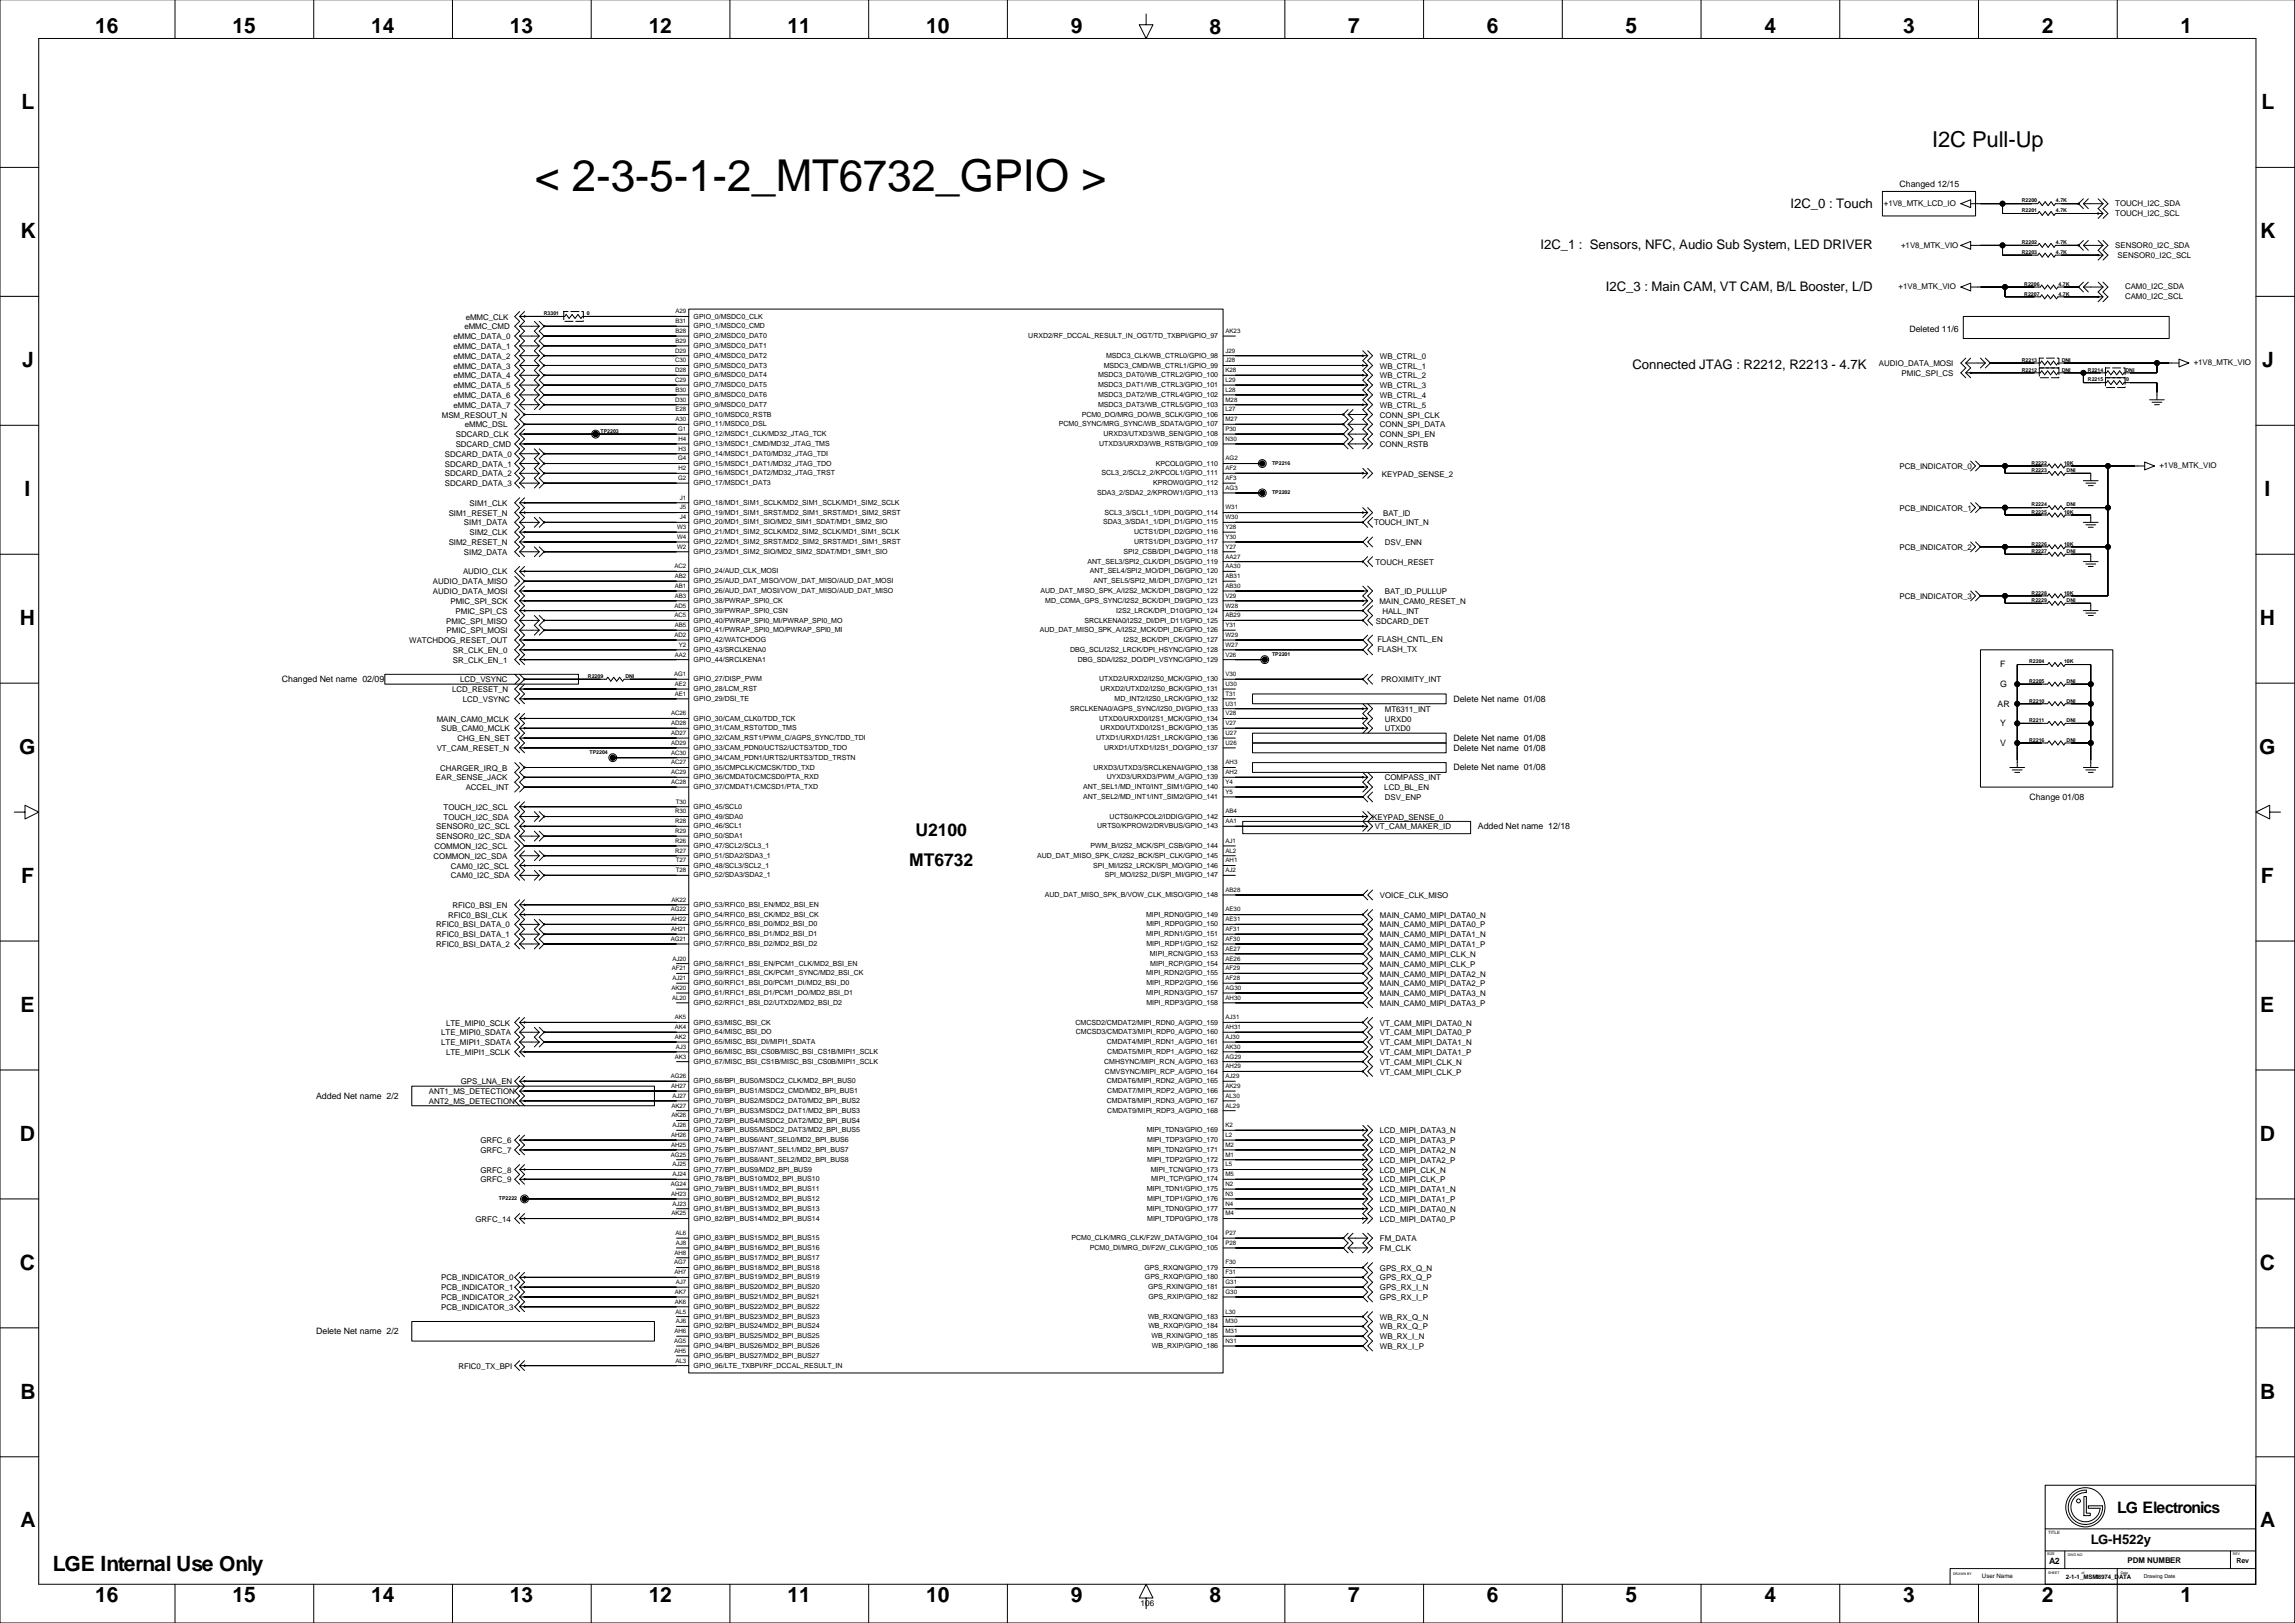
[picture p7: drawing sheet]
<svg xmlns="http://www.w3.org/2000/svg" width="1189mm" height="841mm" viewBox="0 0 1189 841" stroke-linecap="round" stroke-linejoin="round" font-family="sans-serif">
<defs><g id="words">
<text font-size="22.8" x="277" y="99">&lt; 2-3-5-1-2_MT6732_GPIO &gt;</text>
<text font-size="11.4" x="1001" y="76">I2C Pull-Up</text>
<g font-size="10.9">
<text x="49" y="17">16</text>
<text x="120" y="17">15</text>
<text x="192" y="17">14</text>
<text x="264" y="17">13</text>
<text x="336" y="17">12</text>
<text x="408" y="17">11</text>
<text x="480" y="17">10</text>
<text x="555" y="17">9</text>
<text x="627" y="18">8</text>
<text x="698" y="17">7</text>
<text x="770" y="17">6</text>
<text x="842" y="17">5</text>
<text x="914" y="17">4</text>
<text x="986" y="17">3</text>
<text x="1058" y="17">2</text>
<text x="1130" y="17">1</text>
<text x="11" y="57">L</text>
<text x="1171" y="57">L</text>
<text x="11" y="123">K</text>
<text x="1171" y="123">K</text>
<text x="12" y="190">J</text>
<text x="1172" y="190">J</text>
<text x="13" y="257">I</text>
<text x="1173" y="257">I</text>
<text x="10" y="324">H</text>
<text x="1171" y="324">H</text>
<text x="10" y="391">G</text>
<text x="1170" y="391">G</text>
<text x="11" y="457">F</text>
<text x="1171" y="457">F</text>
<text x="11" y="524">E</text>
<text x="1171" y="524">E</text>
<text x="10" y="591">D</text>
<text x="1171" y="591">D</text>
<text x="10" y="658">C</text>
<text x="1171" y="658">C</text>
<text x="11" y="725">B</text>
<text x="1171" y="725">B</text>
<text x="11" y="791">A</text>
<text x="1171" y="791">A</text>
<text x="27" y="814">LGE Internal Use Only</text>
<text x="49" y="830">16</text>
<text x="120" y="830">15</text>
<text x="192" y="830">14</text>
<text x="264" y="830">13</text>
<text x="336" y="830">12</text>
<text x="408" y="830">11</text>
<text x="480" y="830">10</text>
<text x="555" y="830">9</text>
<text x="627" y="830">8</text>
<text x="698" y="830">7</text>
<text x="770" y="830">6</text>
<text x="842" y="830">5</text>
<text x="914" y="830">4</text>
<text x="986" y="830">3</text>
<text x="1058" y="830">2</text>
<text x="1130" y="830">1</text>
</g>
<g font-size="9.1">
<text x="474" y="433">U2100</text>
<text x="471" y="449">MT6732</text>
</g>
<text font-size="8.2" x="1097" y="783">LG Electronics</text>
<g font-size="6.8">
<text x="928" y="108">I2C_0 : Touch</text>
<text x="798" y="129">I2C_1 : Sensors, NFC, Audio Sub System, LED DRIVER</text>
<text x="832" y="151">I2C_3 : Main CAM, VT CAM, B/L Booster, L/D</text>
<text x="846" y="191">Connected JTAG : R2212, R2213 - 4.7K</text>
<text x="1083" y="800">LG-H522y</text>
</g>
<g font-size="4.6">
<text x="984" y="97">Changed 12/15</text>
<text x="989" y="172">Deleted 11/6</text>
<text x="1036" y="346">F</text>
<text x="146" y="353">Changed Net name 02/09</text>
<text x="1036" y="356">G</text>
<text x="753" y="363">Delete Net name 01/08</text>
<text x="1035" y="366">AR</text>
<text x="1036" y="376">Y</text>
<text x="753" y="384">Delete Net name 01/08</text>
<text x="753" y="389">Delete Net name 01/08</text>
<text x="1036" y="386">V</text>
<text x="753" y="399">Delete Net name 01/08</text>
<text x="1051" y="414">Change 01/08</text>
<text x="766" y="430">Added Net name 12/18</text>
<text x="164" y="569">Added Net name 2/2</text>
<text x="164" y="691">Delete Net name 2/2</text>
<text x="1062" y="810">A2</text>
</g>
<text font-size="4.2" x="591" y="832">106</text>
<g font-size="4.1">
<text x="976" y="107">+1V8_MTK_LCD_IO</text>
<text x="1096" y="107">TOUCH_I2C_SDA</text>
<text x="1096" y="112">TOUCH_I2C_SCL</text>
<text x="985" y="128">+1V8_MTK_VIO</text>
<text x="1096" y="128">SENSOR0_I2C_SDA</text>
<text x="1097" y="133">SENSOR0_I2C_SCL</text>
<text x="984" y="150">+1V8_MTK_VIO</text>
<text x="1101" y="150">CAM0_I2C_SDA</text>
<text x="1101" y="155">CAM0_I2C_SCL</text>
<text x="241" y="166">eMMC_CLK</text>
<text x="241" y="171">eMMC_CMD</text>
<text x="235" y="176">eMMC_DATA_0</text>
<text x="235" y="186">eMMC_DATA_2</text>
<text x="235" y="181">eMMC_DATA_1</text>
<text x="715" y="186">WB_CTRL_0</text>
<text x="235" y="191">eMMC_DATA_3</text>
<text x="715" y="191">WB_CTRL_1</text>
<text x="973" y="190">AUDIO_DATA_MOSI</text>
<text x="1136" y="189">+1V8_MTK_VIO</text>
<text x="235" y="196">eMMC_DATA_4</text>
<text x="715" y="196">WB_CTRL_2</text>
<text x="985" y="195">PMIC_SPI_CS</text>
<text x="235" y="201">eMMC_DATA_5</text>
<text x="715" y="201">WB_CTRL_3</text>
<text x="235" y="206">eMMC_DATA_6</text>
<text x="715" y="206">WB_CTRL_4</text>
<text x="235" y="211">eMMC_DATA_7</text>
<text x="715" y="211">WB_CTRL_5</text>
<text x="229" y="216">MSM_RESOUT_N</text>
<text x="241" y="221">eMMC_DSL</text>
<text x="715" y="221">CONN_SPI_DATA</text>
<text x="715" y="216">CONN_SPI_CLK</text>
<text x="236" y="226">SDCARD_CLK</text>
<text x="715" y="226">CONN_SPI_EN</text>
<text x="236" y="232">SDCARD_CMD</text>
<text x="715" y="232">CONN_RSTB</text>
<text x="230" y="237">SDCARD_DATA_0</text>
<text x="230" y="242">SDCARD_DATA_1</text>
<text x="984" y="243">PCB_INDICATOR_0</text>
<text x="1119" y="243">+1V8_MTK_VIO</text>
<text x="230" y="247">SDCARD_DATA_2</text>
<text x="230" y="252">SDCARD_DATA_3</text>
<text x="716" y="247">KEYPAD_SENSE_2</text>
<text x="243" y="262">SIM1_CLK</text>
<text x="232" y="267">SIM1_RESET_N</text>
<text x="717" y="267">BAT_ID</text>
<text x="984" y="265">PCB_INDICATOR_1</text>
<text x="240" y="272">SIM1_DATA</text>
<text x="712" y="272">TOUCH_INT_N</text>
<text x="243" y="277">SIM2_CLK</text>
<text x="232" y="282">SIM2_RESET_N</text>
<text x="240" y="287">SIM2_DATA</text>
<text x="717" y="282">DSV_ENN</text>
<text x="984" y="285">PCB_INDICATOR_2</text>
<text x="713" y="292">TOUCH_RESET</text>
<text x="240" y="298">AUDIO_CLK</text>
<text x="224" y="303">AUDIO_DATA_MISO</text>
<text x="224" y="308">AUDIO_DATA_MOSI</text>
<text x="717" y="308">BAT_ID_PULLUP</text>
<text x="984" y="310">PCB_INDICATOR_3</text>
<text x="233" y="313">PMIC_SPI_SCK</text>
<text x="236" y="318">PMIC_SPI_CS</text>
<text x="715" y="313">MAIN_CAM0_RESET_N</text>
<text x="716" y="318">HALL_INT</text>
<text x="231" y="323">PMIC_SPI_MISO</text>
<text x="713" y="323">SDCARD_DET</text>
<text x="231" y="328">PMIC_SPI_MOSI</text>
<text x="212" y="333">WATCHDOG_RESET_OUT</text>
<text x="714" y="333">FLASH_CNTL_EN</text>
<text x="235" y="338">SR_CLK_EN_0</text>
<text x="714" y="338">FLASH_TX</text>
<text x="235" y="343">SR_CLK_EN_1</text>
<text x="238" y="353">LCD_VSYNC</text>
<text x="715" y="353">PROXIMITY_INT</text>
<text x="234" y="358">LCD_RESET_N</text>
<text x="240" y="364">LCD_VSYNC</text>
<text x="717" y="369">MT6311_INT</text>
<text x="226" y="374">MAIN_CAM0_MCLK</text>
<text x="717" y="374">URXD0</text>
<text x="229" y="379">SUB_CAM0_MCLK</text>
<text x="237" y="384">CHG_EN_SET</text>
<text x="717" y="379">UTXD0</text>
<text x="226" y="389">VT_CAM_RESET_N</text>
<text x="228" y="399">CHARGER_IRQ_B</text>
<text x="226" y="404">EAR_SENSE_JACK</text>
<text x="717" y="404">COMPASS_INT</text>
<text x="241" y="409">ACCEL_INT</text>
<text x="717" y="409">LCD_BL_EN</text>
<text x="230" y="419">TOUCH_I2C_SCL</text>
<text x="717" y="414">DSV_ENP</text>
<text x="230" y="425">TOUCH_I2C_SDA</text>
<text x="711" y="425">KEYPAD_SENSE_0</text>
<text x="226" y="430">SENSOR0_I2C_SCL</text>
<text x="712" y="430">VT_CAM_MAKER_ID</text>
<text x="226" y="435">SENSOR0_I2C_SDA</text>
<text x="225" y="440">COMMON_I2C_SCL</text>
<text x="225" y="445">COMMON_I2C_SDA</text>
<text x="234" y="450">CAM0_I2C_SCL</text>
<text x="234" y="455">CAM0_I2C_SDA</text>
<text x="715" y="465">VOICE_CLK_MISO</text>
<text x="234" y="470">RFIC0_BSI_EN</text>
<text x="232" y="475">RFIC0_BSI_CLK</text>
<text x="715" y="475">MAIN_CAM0_MIPI_DATA0_N</text>
<text x="226" y="480">RFIC0_BSI_DATA_0</text>
<text x="226" y="485">RFIC0_BSI_DATA_1</text>
<text x="715" y="480">MAIN_CAM0_MIPI_DATA0_P</text>
<text x="715" y="485">MAIN_CAM0_MIPI_DATA1_N</text>
<text x="226" y="491">RFIC0_BSI_DATA_2</text>
<text x="715" y="491">MAIN_CAM0_MIPI_DATA1_P</text>
<text x="715" y="496">MAIN_CAM0_MIPI_CLK_N</text>
<text x="715" y="501">MAIN_CAM0_MIPI_CLK_P</text>
<text x="715" y="506">MAIN_CAM0_MIPI_DATA2_N</text>
<text x="715" y="516">MAIN_CAM0_MIPI_DATA3_N</text>
<text x="715" y="511">MAIN_CAM0_MIPI_DATA2_P</text>
<text x="715" y="521">MAIN_CAM0_MIPI_DATA3_P</text>
<text x="231" y="531">LTE_MIPI0_SCLK</text>
<text x="715" y="531">VT_CAM_MIPI_DATA0_N</text>
<text x="229" y="536">LTE_MIPI0_SDATA</text>
<text x="715" y="536">VT_CAM_MIPI_DATA0_P</text>
<text x="229" y="541">LTE_MIPI1_SDATA</text>
<text x="715" y="541">VT_CAM_MIPI_DATA1_N</text>
<text x="231" y="546">LTE_MIPI1_SCLK</text>
<text x="715" y="552">VT_CAM_MIPI_CLK_N</text>
<text x="715" y="546">VT_CAM_MIPI_DATA1_P</text>
<text x="715" y="557">VT_CAM_MIPI_CLK_P</text>
<text x="239" y="562">GPS_LNA_EN</text>
<text x="222" y="567">ANT1_MS_DETECTION</text>
<text x="222" y="572">ANT2_MS_DETECTION</text>
<text x="715" y="587">LCD_MIPI_DATA3_N</text>
<text x="249" y="592">GRFC_6</text>
<text x="715" y="592">LCD_MIPI_DATA3_P</text>
<text x="249" y="597">GRFC_7</text>
<text x="715" y="597">LCD_MIPI_DATA2_N</text>
<text x="715" y="602">LCD_MIPI_DATA2_P</text>
<text x="249" y="607">GRFC_8</text>
<text x="715" y="607">LCD_MIPI_CLK_N</text>
<text x="249" y="612">GRFC_9</text>
<text x="715" y="612">LCD_MIPI_CLK_P</text>
<text x="715" y="618">LCD_MIPI_DATA1_N</text>
<text x="715" y="623">LCD_MIPI_DATA1_P</text>
<text x="715" y="628">LCD_MIPI_DATA0_N</text>
<text x="246" y="633">GRFC_14</text>
<text x="715" y="633">LCD_MIPI_DATA0_P</text>
<text x="715" y="643">FM_DATA</text>
<text x="715" y="648">FM_CLK</text>
<text x="715" y="658">GPS_RX_Q_N</text>
<text x="229" y="663">PCB_INDICATOR_0</text>
<text x="715" y="663">GPS_RX_Q_P</text>
<text x="229" y="668">PCB_INDICATOR_1</text>
<text x="715" y="668">GPS_RX_I_N</text>
<text x="229" y="673">PCB_INDICATOR_2</text>
<text x="715" y="673">GPS_RX_I_P</text>
<text x="229" y="678">PCB_INDICATOR_3</text>
<text x="715" y="684">WB_RX_Q_N</text>
<text x="715" y="689">WB_RX_Q_P</text>
<text x="715" y="694">WB_RX_I_N</text>
<text x="715" y="699">WB_RX_I_P</text>
<text x="237" y="709">RFIC0_TX_BPI</text>
<text x="1102" y="810">PDM NUMBER</text>
</g>
<g font-size="3.6">
<text x="359" y="165">GPIO_0/MSDC0_CLK</text>
<text x="359" y="170">GPIO_1/MSDC0_CMD</text>
<text x="359" y="175">GPIO_2/MSDC0_DAT0</text>
<text x="533" y="175">URXD2/RF_DCCAL_RESULT_IN_OGT/TD_TXBPI/GPIO_97</text>
<text x="359" y="180">GPIO_3/MSDC0_DAT1</text>
<text x="359" y="185">GPIO_4/MSDC0_DAT2</text>
<text x="573" y="185">MSDC3_CLK/WB_CTRL0/GPIO_98</text>
<text x="359" y="190">GPIO_5/MSDC0_DAT3</text>
<text x="572" y="190">MSDC3_CMD/WB_CTRL1/GPIO_99</text>
<text x="359" y="195">GPIO_6/MSDC0_DAT4</text>
<text x="569" y="195">MSDC3_DAT0/WB_CTRL2/GPIO_100</text>
<text x="359" y="201">GPIO_7/MSDC0_DAT5</text>
<text x="569" y="201">MSDC3_DAT1/WB_CTRL3/GPIO_101</text>
<text x="359" y="206">GPIO_8/MSDC0_DAT6</text>
<text x="569" y="206">MSDC3_DAT2/WB_CTRL4/GPIO_102</text>
<text x="359" y="211">GPIO_9/MSDC0_DAT7</text>
<text x="359" y="216">GPIO_10/MSDC0_RSTB</text>
<text x="560" y="216">PCM0_DO/MRG_DO/WB_SCLK/GPIO_106</text>
<text x="569" y="211">MSDC3_DAT3/WB_CTRL5/GPIO_103</text>
<text x="359" y="221">GPIO_11/MSDC0_DSL</text>
<text x="549" y="221">PCM0_SYNC/MRG_SYNC/WB_SDATA/GPIO_107</text>
<text x="359" y="226">GPIO_12/MSDC1_CLK/MD32_JTAG_TCK</text>
<text x="572" y="226">URXD3/UTXD3/WB_SEN/GPIO_108</text>
<text x="359" y="231">GPIO_13/MSDC1_CMD/MD32_JTAG_TMS</text>
<text x="569" y="231">UTXD3/URXD3/WB_RSTB/GPIO_109</text>
<text x="359" y="236">GPIO_14/MSDC1_DAT0/MD32_JTAG_TDI</text>
<text x="359" y="241">GPIO_15/MSDC1_DAT1/MD32_JTAG_TDO</text>
<text x="599" y="241">KPCOL0/GPIO_110</text>
<text x="359" y="246">GPIO_16/MSDC1_DAT2/MD32_JTAG_TRST</text>
<text x="359" y="251">GPIO_17/MSDC1_DAT3</text>
<text x="571" y="246">SCL3_2/SCL2_2/KPCOL1/GPIO_111</text>
<text x="597" y="251">KPROW0/GPIO_112</text>
<text x="568" y="256">SDA3_2/SDA2_2/KPROW1/GPIO_113</text>
<text x="359" y="261">GPIO_18/MD1_SIM1_SCLK/MD2_SIM1_SCLK/MD1_SIM2_SCLK</text>
<text x="359" y="267">GPIO_19/MD1_SIM1_SRST/MD2_SIM1_SRST/MD1_SIM2_SRST</text>
<text x="572" y="267">SCL3_3/SCL1_1/DPI_D0/GPIO_114</text>
<text x="359" y="272">GPIO_20/MD1_SIM1_SIO/MD2_SIM1_SDAT/MD1_SIM2_SIO</text>
<text x="571" y="272">SDA3_3/SDA1_1/DPI_D1/GPIO_115</text>
<text x="359" y="277">GPIO_21/MD1_SIM2_SCLK/MD2_SIM2_SCLK/MD1_SIM1_SCLK</text>
<text x="359" y="282">GPIO_22/MD1_SIM2_SRST/MD2_SIM2_SRST/MD1_SIM1_SRST</text>
<text x="587" y="277">UCTS1/DPI_D2/GPIO_116</text>
<text x="587" y="282">URTS1/DPI_D3/GPIO_117</text>
<text x="359" y="287">GPIO_23/MD1_SIM2_SIO/MD2_SIM2_SDAT/MD1_SIM1_SIO</text>
<text x="582" y="287">SPI2_CSB/DPI_D4/GPIO_118</text>
<text x="563" y="292">ANT_SEL3/SPI2_CLK/DPI_D5/GPIO_119</text>
<text x="359" y="297">GPIO_24/AUD_CLK_MOSI</text>
<text x="565" y="297">ANT_SEL4/SPI2_MO/DPI_D6/GPIO_120</text>
<text x="359" y="302">GPIO_25/AUD_DAT_MISO/VOW_DAT_MISO/AUD_DAT_MOSI</text>
<text x="566" y="302">ANT_SEL5/SPI2_MI/DPI_D7/GPIO_121</text>
<text x="359" y="307">GPIO_26/AUD_DAT_MOSI/VOW_DAT_MISO/AUD_DAT_MISO</text>
<text x="539" y="307">AUD_DAT_MISO_SPK_A/I2S2_MCK/DPI_D8/GPIO_122</text>
<text x="359" y="312">GPIO_38/PWRAP_SPI0_CK</text>
<text x="359" y="317">GPIO_39/PWRAP_SPI0_CSN</text>
<text x="541" y="312">MD_CDMA_GPS_SYNC/I2S2_BCK/DPI_D9/GPIO_123</text>
<text x="578" y="317">I2S2_LRCK/DPI_D10/GPIO_124</text>
<text x="359" y="322">GPIO_40/PWRAP_SPI0_MI/PWRAP_SPI0_MO</text>
<text x="562" y="322">SRCLKENA0/I2S2_DI/DPI_D11/GPIO_125</text>
<text x="359" y="328">GPIO_41/PWRAP_SPI0_MO/PWRAP_SPI0_MI</text>
<text x="539" y="328">AUD_DAT_MISO_SPK_A/I2S2_MCK/DPI_DE/GPIO_126</text>
<text x="359" y="333">GPIO_42/WATCHDOG</text>
<text x="582" y="333">I2S2_BCK/DPI_CK/GPIO_127</text>
<text x="359" y="338">GPIO_43/SRCLKENA0</text>
<text x="554" y="338">DBG_SCL/I2S2_LRCK/DPI_HSYNC/GPIO_128</text>
<text x="359" y="343">GPIO_44/SRCLKENA1</text>
<text x="558" y="343">DBG_SDA/I2S2_DO/DPI_VSYNC/GPIO_129</text>
<text x="359" y="353">GPIO_27/DISP_PWM</text>
<text x="569" y="353">UTXD2/URXD2/I2S0_MCK/GPIO_130</text>
<text x="359" y="358">GPIO_28/LCM_RST</text>
<text x="570" y="358">URXD2/UTXD2/I2S0_BCK/GPIO_131</text>
<text x="359" y="363">GPIO_29/DSI_TE</text>
<text x="577" y="363">MD_INT2/I2S0_LRCK/GPIO_132</text>
<text x="554" y="368">SRCLKENA0/AGPS_SYNC/I2S0_DI/GPIO_133</text>
<text x="359" y="373">GPIO_30/CAM_CLK0/TDD_TCK</text>
<text x="569" y="373">UTXD0/URXD0/I2S1_MCK/GPIO_134</text>
<text x="359" y="378">GPIO_31/CAM_RST0/TDD_TMS</text>
<text x="359" y="383">GPIO_32/CAM_RST1/PWM_C/AGPS_SYNC/TDD_TDI</text>
<text x="568" y="383">UTXD1/URXD1/I2S1_LRCK/GPIO_136</text>
<text x="570" y="378">URXD0/UTXD0/I2S1_BCK/GPIO_135</text>
<text x="359" y="388">GPIO_33/CAM_PDN0/UCTS2/UCTS3/TDD_TDO</text>
<text x="572" y="388">URXD1/UTXD1/I2S1_DO/GPIO_137</text>
<text x="359" y="394">GPIO_34/CAM_PDN1/URTS2/URTS3/TDD_TRSTN</text>
<text x="359" y="399">GPIO_35/CMPCLK/CMCSK/TDD_TXD</text>
<text x="566" y="399">URXD3/UTXD3/SRCLKENAI/GPIO_138</text>
<text x="359" y="404">GPIO_36/CMDAT0/CMCSD0/PTA_RXD</text>
<text x="573" y="404">UYXD3/URXD3/PWM_A/GPIO_139</text>
<text x="359" y="409">GPIO_37/CMDAT1/CMCSD1/PTA_TXD</text>
<text x="561" y="409">ANT_SEL1/MD_INT0/INT_SIM1/GPIO_140</text>
<text x="561" y="414">ANT_SEL2/MD_INT1/INT_SIM2/GPIO_141</text>
<text x="359" y="419">GPIO_45/SCL0</text>
<text x="359" y="424">GPIO_49/SDA0</text>
<text x="575" y="424">UCTS0/KPCOL2/IDDIG/GPIO_142</text>
<text x="359" y="429">GPIO_46/SCL1</text>
<text x="568" y="429">URTS0/KPROW2/DRVBUS/GPIO_143</text>
<text x="359" y="434">GPIO_50/SDA1</text>
<text x="359" y="439">GPIO_47/SCL2/SCL3_1</text>
<text x="565" y="439">PWM_B/I2S2_MCK/SPI_CSB/GPIO_144</text>
<text x="359" y="444">GPIO_51/SDA2/SDA3_1</text>
<text x="359" y="449">GPIO_48/SCL3/SCL2_1</text>
<text x="537" y="444">AUD_DAT_MISO_SPK_C/I2S2_BCK/SPI_CLK/GPIO_145</text>
<text x="566" y="449">SPI_MI/I2S2_LRCK/SPI_MO/GPIO_146</text>
<text x="359" y="454">GPIO_52/SDA3/SDA2_1</text>
<text x="572" y="454">SPI_MO/I2S2_DI/SPI_MI/GPIO_147</text>
<text x="541" y="465">AUD_DAT_MISO_SPK_B/VOW_CLK_MISO/GPIO_148</text>
<text x="359" y="470">GPIO_53/RFIC0_BSI_EN/MD2_BSI_EN</text>
<text x="359" y="475">GPIO_54/RFIC0_BSI_CK/MD2_BSI_CK</text>
<text x="359" y="480">GPIO_55/RFIC0_BSI_D0/MD2_BSI_D0</text>
<text x="594" y="475">MIPI_RDN0/GPIO_149</text>
<text x="594" y="480">MIPI_RDP0/GPIO_150</text>
<text x="359" y="485">GPIO_56/RFIC0_BSI_D1/MD2_BSI_D1</text>
<text x="594" y="485">MIPI_RDN1/GPIO_151</text>
<text x="359" y="490">GPIO_57/RFIC0_BSI_D2/MD2_BSI_D2</text>
<text x="594" y="490">MIPI_RDP1/GPIO_152</text>
<text x="596" y="495">MIPI_RCN/GPIO_153</text>
<text x="359" y="500">GPIO_58/RFIC1_BSI_EN/PCM1_CLK/MD2_BSI_EN</text>
<text x="596" y="500">MIPI_RCP/GPIO_154</text>
<text x="359" y="505">GPIO_59/RFIC1_BSI_CK/PCM1_SYNC/MD2_BSI_CK</text>
<text x="594" y="505">MIPI_RDN2/GPIO_155</text>
<text x="359" y="510">GPIO_60/RFIC1_BSI_D0/PCM1_DI/MD2_BSI_D0</text>
<text x="359" y="515">GPIO_61/RFIC1_BSI_D1/PCM1_DO/MD2_BSI_D1</text>
<text x="594" y="515">MIPI_RDN3/GPIO_157</text>
<text x="594" y="510">MIPI_RDP2/GPIO_156</text>
<text x="359" y="521">GPIO_62/RFIC1_BSI_D2/UTXD2/MD2_BSI_D2</text>
<text x="594" y="521">MIPI_RDP3/GPIO_158</text>
<text x="359" y="531">GPIO_63/MISC_BSI_CK</text>
<text x="557" y="531">CMCSD2/CMDAT2/MIPI_RDN0_A/GPIO_159</text>
<text x="359" y="536">GPIO_64/MISC_BSI_DO</text>
<text x="557" y="536">CMCSD3/CMDAT3/MIPI_RDP0_A/GPIO_160</text>
<text x="359" y="541">GPIO_65/MISC_BSI_DI/MIPI1_SDATA</text>
<text x="359" y="546">GPIO_66/MISC_BSI_CS0B/MISC_BSI_CS1B/MIPI1_SCLK</text>
<text x="573" y="541">CMDAT4/MIPI_RDN1_A/GPIO_161</text>
<text x="574" y="546">CMDAT5/MIPI_RDP1_A/GPIO_162</text>
<text x="359" y="551">GPIO_67/MISC_BSI_CS1B/MISC_BSI_CS0B/MIPI1_SCLK</text>
<text x="572" y="551">CMHSYNC/MIPI_RCN_A/GPIO_163</text>
<text x="572" y="556">CMVSYNC/MIPI_RCP_A/GPIO_164</text>
<text x="359" y="561">GPIO_68/BPI_BUS0/MSDC2_CLK/MD2_BPI_BUS0</text>
<text x="573" y="561">CMDAT6/MIPI_RDN2_A/GPIO_165</text>
<text x="359" y="566">GPIO_69/BPI_BUS1/MSDC2_CMD/MD2_BPI_BUS1</text>
<text x="574" y="566">CMDAT7/MIPI_RDP2_A/GPIO_166</text>
<text x="359" y="571">GPIO_70/BPI_BUS2/MSDC2_DAT0/MD2_BPI_BUS2</text>
<text x="573" y="571">CMDAT8/MIPI_RDN3_A/GPIO_167</text>
<text x="359" y="576">GPIO_71/BPI_BUS3/MSDC2_DAT1/MD2_BPI_BUS3</text>
<text x="359" y="581">GPIO_72/BPI_BUS4/MSDC2_DAT2/MD2_BPI_BUS4</text>
<text x="574" y="576">CMDAT9/MIPI_RDP3_A/GPIO_168</text>
<text x="359" y="587">GPIO_73/BPI_BUS5/MSDC2_DAT3/MD2_BPI_BUS5</text>
<text x="594" y="587">MIPI_TDN3/GPIO_169</text>
<text x="359" y="592">GPIO_74/BPI_BUS6/ANT_SEL0/MD2_BPI_BUS6</text>
<text x="594" y="592">MIPI_TDP3/GPIO_170</text>
<text x="359" y="597">GPIO_75/BPI_BUS7/ANT_SEL1/MD2_BPI_BUS7</text>
<text x="594" y="597">MIPI_TDN2/GPIO_171</text>
<text x="359" y="602">GPIO_76/BPI_BUS8/ANT_SEL2/MD2_BPI_BUS8</text>
<text x="594" y="602">MIPI_TDP2/GPIO_172</text>
<text x="359" y="607">GPIO_77/BPI_BUS9/MD2_BPI_BUS9</text>
<text x="359" y="612">GPIO_78/BPI_BUS10/MD2_BPI_BUS10</text>
<text x="596" y="607">MIPI_TCN/GPIO_173</text>
<text x="596" y="612">MIPI_TCP/GPIO_174</text>
<text x="359" y="617">GPIO_79/BPI_BUS11/MD2_BPI_BUS11</text>
<text x="594" y="617">MIPI_TDN1/GPIO_175</text>
<text x="359" y="622">GPIO_80/BPI_BUS12/MD2_BPI_BUS12</text>
<text x="594" y="622">MIPI_TDP1/GPIO_176</text>
<text x="359" y="627">GPIO_81/BPI_BUS13/MD2_BPI_BUS13</text>
<text x="594" y="627">MIPI_TDN0/GPIO_177</text>
<text x="359" y="632">GPIO_82/BPI_BUS14/MD2_BPI_BUS14</text>
<text x="594" y="632">MIPI_TDP0/GPIO_178</text>
<text x="359" y="642">GPIO_83/BPI_BUS15/MD2_BPI_BUS15</text>
<text x="359" y="647">GPIO_84/BPI_BUS16/MD2_BPI_BUS16</text>
<text x="555" y="642">PCM0_CLK/MRG_CLK/F2W_DATA/GPIO_104</text>
<text x="565" y="647">PCM0_DI/MRG_DI/F2W_CLK/GPIO_105</text>
<text x="359" y="653">GPIO_85/BPI_BUS17/MD2_BPI_BUS17</text>
<text x="359" y="658">GPIO_86/BPI_BUS18/MD2_BPI_BUS18</text>
<text x="593" y="658">GPS_RXQN/GPIO_179</text>
<text x="359" y="663">GPIO_87/BPI_BUS19/MD2_BPI_BUS19</text>
<text x="593" y="663">GPS_RXQP/GPIO_180</text>
<text x="359" y="668">GPIO_88/BPI_BUS20/MD2_BPI_BUS20</text>
<text x="595" y="668">GPS_RXIN/GPIO_181</text>
<text x="359" y="673">GPIO_89/BPI_BUS21/MD2_BPI_BUS21</text>
<text x="359" y="678">GPIO_90/BPI_BUS22/MD2_BPI_BUS22</text>
<text x="595" y="673">GPS_RXIP/GPIO_182</text>
<text x="359" y="683">GPIO_91/BPI_BUS23/MD2_BPI_BUS23</text>
<text x="595" y="683">WB_RXQN/GPIO_183</text>
<text x="359" y="688">GPIO_92/BPI_BUS24/MD2_BPI_BUS24</text>
<text x="595" y="688">WB_RXQP/GPIO_184</text>
<text x="359" y="693">GPIO_93/BPI_BUS25/MD2_BPI_BUS25</text>
<text x="597" y="693">WB_RXIN/GPIO_185</text>
<text x="359" y="698">GPIO_94/BPI_BUS26/MD2_BPI_BUS26</text>
<text x="597" y="698">WB_RXIP/GPIO_186</text>
<text x="359" y="703">GPIO_95/BPI_BUS27/MD2_BPI_BUS27</text>
<text x="359" y="708">GPIO_96/LTE_TXBPI/RF_DCCAL_RESULT_IN</text>
<text x="1158" y="810">Rev</text>
</g>
<g font-size="3.2">
<text x="350" y="167">B31</text>
<text x="350" y="162">A29</text>
<text x="350" y="172">B28</text>
<text x="635" y="172">AK23</text>
<text x="350" y="178">B29</text>
<text x="350" y="183">D29</text>
<text x="635" y="183">J29</text>
<text x="350" y="188">C30</text>
<text x="635" y="188">J28</text>
<text x="350" y="198">C29</text>
<text x="350" y="193">D28</text>
<text x="635" y="198">L29</text>
<text x="635" y="193">K28</text>
<text x="350" y="203">B30</text>
<text x="635" y="203">L28</text>
<text x="350" y="208">D30</text>
<text x="635" y="208">M28</text>
<text x="350" y="213">E28</text>
<text x="635" y="213">L27</text>
<text x="350" y="218">A30</text>
<text x="635" y="218">M27</text>
<text x="351" y="223">G1</text>
<text x="635" y="223">P30</text>
<text x="351" y="233">H3</text>
<text x="351" y="228">H4</text>
<text x="635" y="228">N30</text>
<text x="351" y="238">G4</text>
<text x="635" y="239">AG2</text>
<text x="351" y="244">H2</text>
<text x="635" y="244">AF2</text>
<text x="351" y="249">G2</text>
<text x="635" y="249">AF3</text>
<text x="635" y="254">AG3</text>
<text x="352" y="264">J5</text>
<text x="352" y="259">J1</text>
<text x="635" y="264">W31</text>
<text x="352" y="269">J4</text>
<text x="635" y="269">W30</text>
<text x="351" y="274">W3</text>
<text x="635" y="274">Y28</text>
<text x="351" y="279">W4</text>
<text x="635" y="279">Y30</text>
<text x="351" y="284">W2</text>
<text x="635" y="284">Y27</text>
<text x="635" y="289">AA27</text>
<text x="349" y="294">AC2</text>
<text x="350" y="299">AB2</text>
<text x="635" y="299">AB31</text>
<text x="635" y="294">AA30</text>
<text x="350" y="305">AB1</text>
<text x="635" y="305">AB30</text>
<text x="350" y="310">AB3</text>
<text x="635" y="310">V29</text>
<text x="349" y="315">AD5</text>
<text x="635" y="315">W28</text>
<text x="349" y="320">AC5</text>
<text x="635" y="320">AB29</text>
<text x="349" y="330">AD2</text>
<text x="350" y="325">AB5</text>
<text x="635" y="330">W29</text>
<text x="635" y="325">Y31</text>
<text x="352" y="335">Y2</text>
<text x="635" y="335">W27</text>
<text x="350" y="340">AA2</text>
<text x="635" y="340">V26</text>
<text x="349" y="350">AG1</text>
<text x="635" y="350">V30</text>
<text x="350" y="355">AE2</text>
<text x="635" y="355">U30</text>
<text x="350" y="360">AE1</text>
<text x="635" y="365">U31</text>
<text x="635" y="360">T31</text>
<text x="348" y="371">AC26</text>
<text x="635" y="371">V28</text>
<text x="348" y="376">AD28</text>
<text x="635" y="376">V27</text>
<text x="348" y="381">AD27</text>
<text x="635" y="381">U27</text>
<text x="348" y="386">AD29</text>
<text x="635" y="386">U26</text>
<text x="348" y="396">AC27</text>
<text x="348" y="391">AC30</text>
<text x="635" y="396">AH3</text>
<text x="348" y="401">AC29</text>
<text x="635" y="401">AH2</text>
<text x="348" y="406">AC28</text>
<text x="635" y="406">Y4</text>
<text x="635" y="411">Y5</text>
<text x="350" y="416">T30</text>
<text x="350" y="421">R30</text>
<text x="635" y="421">AB4</text>
<text x="350" y="431">R29</text>
<text x="350" y="426">R28</text>
<text x="635" y="426">AA1</text>
<text x="350" y="437">R26</text>
<text x="635" y="437">AJ1</text>
<text x="350" y="442">R27</text>
<text x="635" y="442">AL2</text>
<text x="350" y="447">T27</text>
<text x="635" y="447">AH1</text>
<text x="350" y="452">T28</text>
<text x="635" y="452">AJ2</text>
<text x="635" y="462">AB28</text>
<text x="348" y="467">AK22</text>
<text x="347" y="472">AG22</text>
<text x="635" y="472">AE30</text>
<text x="348" y="477">AH22</text>
<text x="635" y="477">AE31</text>
<text x="348" y="482">AH21</text>
<text x="635" y="482">AF31</text>
<text x="347" y="487">AG21</text>
<text x="635" y="487">AF30</text>
<text x="348" y="498">AJ20</text>
<text x="635" y="498">AE26</text>
<text x="635" y="492">AE27</text>
<text x="348" y="503">AF21</text>
<text x="635" y="503">AF29</text>
<text x="348" y="508">AJ21</text>
<text x="635" y="508">AF28</text>
<text x="348" y="513">AK20</text>
<text x="635" y="513">AG30</text>
<text x="348" y="518">AL20</text>
<text x="635" y="518">AH30</text>
<text x="350" y="528">AK5</text>
<text x="635" y="528">AJ31</text>
<text x="350" y="533">AK4</text>
<text x="635" y="533">AH31</text>
<text x="350" y="538">AK2</text>
<text x="635" y="538">AJ30</text>
<text x="350" y="543">AJ3</text>
<text x="635" y="543">AK30</text>
<text x="350" y="548">AK3</text>
<text x="635" y="548">AG29</text>
<text x="635" y="553">AH29</text>
<text x="347" y="558">AG26</text>
<text x="348" y="564">AH27</text>
<text x="635" y="564">AK29</text>
<text x="635" y="558">AJ29</text>
<text x="348" y="569">AJ27</text>
<text x="635" y="569">AL30</text>
<text x="348" y="574">AK27</text>
<text x="635" y="574">AL29</text>
<text x="348" y="579">AK26</text>
<text x="348" y="584">AJ26</text>
<text x="635" y="584">K2</text>
<text x="348" y="589">AH26</text>
<text x="635" y="589">L2</text>
<text x="347" y="599">AG25</text>
<text x="348" y="594">AH25</text>
<text x="635" y="599">M1</text>
<text x="635" y="594">M2</text>
<text x="348" y="604">AJ25</text>
<text x="635" y="604">L5</text>
<text x="348" y="609">AJ24</text>
<text x="635" y="609">M5</text>
<text x="347" y="614">AG24</text>
<text x="635" y="614">N2</text>
<text x="348" y="619">AH23</text>
<text x="635" y="619">N3</text>
<text x="348" y="630">AK25</text>
<text x="348" y="624">AJ23</text>
<text x="635" y="630">M4</text>
<text x="635" y="624">N4</text>
<text x="350" y="640">AL6</text>
<text x="635" y="640">P27</text>
<text x="350" y="645">AJ8</text>
<text x="635" y="645">P28</text>
<text x="349" y="650">AH8</text>
<text x="349" y="655">AG7</text>
<text x="635" y="655">F30</text>
<text x="349" y="660">AH7</text>
<text x="350" y="665">AJ7</text>
<text x="635" y="665">G31</text>
<text x="635" y="660">F31</text>
<text x="350" y="670">AK7</text>
<text x="635" y="670">G30</text>
<text x="350" y="675">AK6</text>
<text x="350" y="680">AL5</text>
<text x="635" y="680">L30</text>
<text x="350" y="685">AJ6</text>
<text x="635" y="685">M30</text>
<text x="349" y="696">AG5</text>
<text x="349" y="691">AH6</text>
<text x="635" y="696">N31</text>
<text x="635" y="691">M31</text>
<text x="349" y="701">AH5</text>
<text x="350" y="706">AL3</text>
<text x="1027" y="817">User Name</text>
<text x="1070" y="818">2-1-1_MSM8974_DATA</text>
<text x="1086" y="818">1</text>
</g>
<g font-size="2.7">
<text x="1047" y="105">R2200</text>
<text x="1065" y="105">4.7K</text>
<text x="1047" y="110">R2201</text>
<text x="1065" y="110">4.7K</text>
<text x="1047" y="126">R2202</text>
<text x="1047" y="132">R2203</text>
<text x="1065" y="126">4.7K</text>
<text x="1065" y="132">4.7K</text>
<text x="1049" y="148">R2206</text>
<text x="1066" y="148">4.7K</text>
<text x="1049" y="153">R2207</text>
<text x="1066" y="153">4.7K</text>
<text x="282" y="163">R3301</text>
<text x="304" y="163">0</text>
<text x="1047" y="187">R2213</text>
<text x="1068" y="187">DNI</text>
<text x="1047" y="192">R2212</text>
<text x="1068" y="192">DNI</text>
<text x="1082" y="198">R2215</text>
<text x="1082" y="192">R2214</text>
<text x="1101" y="192">DNI</text>
<text x="1101" y="198">0</text>
<text x="311" y="224">TP2203</text>
<text x="659" y="241">TP2216</text>
<text x="1052" y="245">R2223</text>
<text x="1052" y="241">R2222</text>
<text x="1069" y="241">10K</text>
<text x="1071" y="245">DNI</text>
<text x="659" y="256">TP2202</text>
<text x="1052" y="262">R2224</text>
<text x="1071" y="262">DNI</text>
<text x="1052" y="266">R2225</text>
<text x="1069" y="266">10K</text>
<text x="1052" y="286">R2227</text>
<text x="1052" y="283">R2226</text>
<text x="1069" y="283">10K</text>
<text x="1071" y="286">DNI</text>
<text x="1052" y="312">R2229</text>
<text x="1052" y="308">R2228</text>
<text x="1069" y="308">10K</text>
<text x="1071" y="312">DNI</text>
<text x="659" y="340">TP2201</text>
<text x="1051" y="344">R2204</text>
<text x="1069" y="344">10K</text>
<text x="305" y="351">R2209</text>
<text x="324" y="351">DNI</text>
<text x="1051" y="354">R2205</text>
<text x="1071" y="354">DNI</text>
<text x="1051" y="364">R2210</text>
<text x="1071" y="364">DNI</text>
<text x="1051" y="374">R2211</text>
<text x="1071" y="374">DNI</text>
<text x="1051" y="384">R2216</text>
<text x="1071" y="384">DNI</text>
<text x="305" y="391">TP2204</text>
<text x="258" y="622">TP2222</text>
<text x="1110" y="818">Drawing Date</text>
</g>
<text font-size="2.3" x="1061" y="794">TITLE</text>
<g font-size="1.8">
<text x="1060" y="805">SIZE</text>
<text x="1071" y="806">DWG NO</text>
<text x="1157" y="805">REV</text>
<text x="1012" y="816">DRAWN BY</text>
<text x="1061" y="815">SHEET</text>
<text x="1078" y="815">of</text>
<text x="1099" y="815">Date</text>
</g>
</g></defs>
<g fill="none" stroke="#000" stroke-width=".52">
<path d="M0 0v841h1189v-841M91 0v20M163 0v20M234 0v20M306 0v20M378 0v20M450 0v20M522 0v20M666 0v20M737 0v20M809 0v20M881 0v20"/>
<path d="M953 0v20M1025 0v20M1097 0v20M20 20h1149v801h-1149zM594 7v6h3l-3 7-4-7h4M885 37h.1M0 87h20M975 99h48v13h-48zM1169 87h20M1016 106l5-3v5zM1021 106h35v-2l2 3 1-3 2 3 1-3 2 3 1-1h12M1037 106v5h19v-1l2 2 1-2 2 2 1-2 2 2 1-1h22"/>
<path d="M1077 106h.1M1079 106l3 2M1079 103l-2 3 2 2M1079 106h10M1082 103l-3 3M1087 103l2 3M1087 111h.1M1089 103l3 3-3 2 3 3-3 2M1089 106l-2 2 2 3h-2M1089 111l-2 2M1016 127l5-2v4zM1021 127h35v-1l2 2 1-2 2 2 1-2 2 2 1-1h12"/>
<path d="M1037 127v5h19v-1l2 2 1-2 2 2 1-2 2 2 1-1h22M1077 127h.1M1079 127l3 3M1079 125l-2 2 2 3M1079 127h10M1082 125l-3 2M1087 125l2 2M1087 132h.1M1089 125l3 2-3 3 3 2-3 3M1089 127l-2 3 2 2h-2M1089 132l-2 3M0 154h20"/>
<path d="M1016 149l5-2v4zM1021 149h36l1-1 1 2 2-2 1 2 2-2 1 2 1-1h11M1039 149v5h18l1-1 1 2 2-2 1 2 2-2 1 2 1-1h21M1077 149h.1M1079 149l3 2M1079 146l-2 3 2 2M1079 149h10M1082 146l-3 3M1087 146l2 3M1087 154h.1M1089 146l3 3-3 2 3 3-3 2M1089 149l-2 2 2 3h-2"/>
<path d="M1089 154l-2 2M1169 154h20M269 169h10M269 174h10M269 179h10M269 179l3 3-3 2M269 174l3 3-3 2M269 169l3 3-3 2M269 164l3 2-3 3M269 161l-2 3 2 2-2 3 2 3-2 2 2 3-2 2 2 3-2 2 2 3-2 2 2 3-2 2 2 3-2 2 2 3-2 3 2 2-2 3 5 5-3 2 3 3-5 5 2 2-2 3 2 2-2 3 2 3-2 2 2 3-2 2 2 3-2 2 2 3M272 164h.1M272 161l-3 3h3"/>
<path d="M272 164h21M277 166l2 3M279 179l-2 3 2 2M279 174l-2 3 2 2M279 169l-2 3 2 2M279 166l3 3-3 3 3 2-3 3 3 2-3 3 3 2-3 3 3 2-3 3 3 2-3 3 3 2-3 3 3 3-3 2 3 3-3 2M282 179h.1M282 174h.1M282 169h.1M282 169h75M282 174h75M282 179h75"/>
<path d="M302 164h55M357 160h277v551h-277zM634 174h6M1017 164h107v11h-107zM269 184h10M269 189h10M269 194h10M269 199h10M269 199l3 3-3 3M269 194l3 3-3 2M269 189l3 3-3 2M269 184l3 3-3 2"/>
<path d="M279 199l-2 3 2 3M279 194l-2 3 2 2M279 189l-2 3 2 2M279 184l-2 3 2 2M282 199h.1M282 194h.1M282 189h.1M282 184h.1M282 184h75M282 189h75M282 194h75M282 199h75"/>
<path d="M634 184h72M634 189h72M634 194h72M634 199h72M706 184h.1M706 189h.1M706 194h.1M706 199h.1M706 182l2 2h-2M708 182l3 2-3 3 3 2-3 3 3 2-3 3 3 2-3 3 3 3-3 2 3 3-3 2 3 3-3 2 3 3-3 2 3 3-3 2 3 3-3 2M708 184l-2 3 2 2h-2M708 189l-2 3 2 2h-2"/>
<path d="M708 194l-2 3 2 2h-2M708 199l-2 3 2 3h-2M1018 188l3 3-3 2h3M1018 193l3 3M1018 185l-2 3 2 3-2 2 2 3M1018 188h10M1021 193h.1M1021 185l-3 3M1021 193h36M1026 185l2 3M1028 185l3 3-3 3M1028 188l-2 3"/>
<path d="M1031 188h.1M1031 188h26M1066 193h25M1066 188h63M1079 193v5h12M1100 198h17v9M1117 188v5h-17M1129 186l5 2-5 2zM267 212l2 3-2 2 2 3-2 2M269 210h10M269 205h10M269 210l3 2"/>
<path d="M269 205l3 2-3 3M272 215h.1M272 220h.1M272 215h85M272 220h85M279 210l-2 2M279 205l-2 2 2 3M282 210h.1M282 205h.1M282 210h75M282 205h75M634 210h72"/>
<path d="M634 205h72M634 215h62M634 220h62M696 215h.1M696 220h.1M698 220l3 2-3 3M698 215l3 2-3 3M698 212l-2 3 2 2-2 3 2 2-2 3 2 2-2 3 2 2M698 215h10M698 220h10M701 212l-3 3M706 210h.1"/>
<path d="M706 205h.1M708 205l-2 2 2 3h-2M708 220l-2 2 2 3M708 215l-2 2 2 3M708 210l-2 2 2 3M1114 207h7M1115 208h5M1116 210h3M0 220h20M269 235h10M269 225l3 2-3 3h3M269 235l3 3-3 2"/>
<path d="M269 230l3 2-3 3M272 230h.1M272 225h.1M272 222l-3 3h3M272 225h85M272 230h85M277 232l2 3M279 235l-2 3 2 2M279 232l3 3-3 3 3 2-3 3 3 2-3 3 3 2-3 3M282 235h.1M282 235h75M309 225h.1"/>
<path d="M309 224v1M634 225h62M634 230h62M654 239v2M696 230h.1M696 225h.1M698 230l3 2M698 225l3 2-3 3M698 225h10M698 230h10M708 230l-2 2M708 225l-2 2 2 3"/>
<path d="M1021 239l2 2-2 3M1023 239l3 2-3 3M1111 239l5 2-5 2zM1169 220h20M269 240h10M269 245h10M269 250h10M269 240l3 3-3 2M269 245l3 3-3 2M269 250l3 3M269 258l-2 2 2 3-2 2 2 3-2 3 2 2-2 3 2 2-2 3 2 2-2 3 2 2M272 258l-3 2h3"/>
<path d="M279 240l-2 3 2 2M279 245l-2 3 2 2M279 250l-2 3M282 240h.1M282 245h.1M282 250h.1M282 240h75M282 245h75M282 250h75M634 240h20M634 245h72M634 250h6"/>
<path d="M634 255h20M654 240h.1M654 255h.1M654 255v1M706 245h.1M706 243l2 2h-2M708 243l3 2-3 3M708 245l-2 3M1026 241h35v-1l2 2 2-2 1 2 2-2 1 2 1-1h41M1026 241h.1M1039 241v4h22v-1l2 2 2-2 1 2 2-2 1 2 1-1h13v4M1079 249h8"/>
<path d="M1081 250h5M1082 252h2M1092 241v68h-22l-1 1-1-2-2 2-1-2-2 2-2-2v1h-35M269 271h10M269 260l3 3-3 2h3M269 271l3 2-3 3h3M269 276l3 2-3 3h3M269 265l3 3-3 3M272 260h.1M272 265h.1M272 276h.1M272 260h85"/>
<path d="M272 265h85M272 276h85M277 268l2 3M279 271l-2 2M279 268l3 3-3 2M282 271h.1M282 271h75M634 271h72M634 265h72M634 276h6M706 265h.1M706 271h.1"/>
<path d="M706 263l2 2h-2M708 263l3 2-5 6 2 2M708 278l-2 3 2 2M708 265l-2 3M711 278l-3 3 3 2M711 268l-3 3 3 2M1021 260l2 3-2 2M1023 260l3 3-3 2M1026 263h.1M1026 263h35v-1l2 2 2-2 1 2 2-2 1 2 1-1h22M1039 263v4h22v-1l2 2 2-2 1 2 2-2 1 2 1-1h13v4M1079 271h8"/>
<path d="M1081 272h5M1082 273h2M0 287h20M267 299l2 2-2 3M269 286h10M269 281l3 2-3 3M269 286l3 2M269 296l3 3M269 293l-2 3 5 5-5 5 2 3-2 2 2 3-2 2 2 3-2 2 2 3-2 2 2 3-2 3 2 2-2 3 2 2-2 3 2 2M272 281h.1M272 296h.1M272 293l-3 3h3"/>
<path d="M272 281h85M272 296h85M277 283l2 3M279 286l-2 2M279 283l3 3-3 2M282 286h.1M282 286h75M634 286h6M634 281h72M634 296h6M634 291h72M706 291h.1"/>
<path d="M706 281h.1M708 288l-2 3 2 2M711 288l-3 3 3 2M1021 281l2 2-2 3M1023 281l3 2-3 3M1026 283h35v-1l2 2 2-2 1 2 2-2 1 2 1-1h22M1026 283h.1M1039 283v4h22v-1l2 2 2-2 1 2 2-2 1 2 1-1h13v4M1079 291h8M1081 292h5M1082 293h2M1169 287h20"/>
<path d="M269 306l3 3-3 2h3M269 311l3 3-3 2h3M269 316l3 3-3 2M272 301h.1M272 311h.1M272 316h.1M272 306h.1M272 304l-3 2h3M272 301h85M272 306h85M272 311h85M272 316h85"/>
<path d="M277 319l2 2M279 319l3 2-3 3 3 2-3 3M634 301h6M634 306h72M634 311h72M634 316h72M706 316h.1M706 311h.1M706 306h.1M706 304l2 2h-2M708 304l3 2-3 3 3 2-5 5 2 3-2 2 2 3M708 306l-2 3 2 2h-2"/>
<path d="M708 311l-2 3M711 314l-3 2 3 3-3 2 3 3M1021 306l2 3-2 2M1023 306l3 3-3 2M1026 309h.1M1039 309v3h22v-1l2 2 2-2 1 2 2-2 1 2 1-1h13v4M1079 316h8M1081 318h5M1082 319h2M269 321h10M269 326h10M269 326l3 3-3 3h3"/>
<path d="M269 332l3 2-3 3h3M269 337l3 2-3 3h3M269 321l3 3-3 2M272 332h.1M272 337h.1M272 332h85M272 337h85M279 326l-2 3M279 321l-2 3 2 2M282 326h.1M282 321h.1M282 321h75"/>
<path d="M282 326h75M634 321h72M634 326h6M634 332h72M634 337h72M706 321h.1M706 332h.1M706 337h.1M708 329l-2 3 2 2-2 3 2 2M711 329l-3 3 3 2-3 3 3 2M1026 337h68v71h-68zM0 354h20"/>
<path d="M199 349h101v5h-101zM267 349l2 3-2 2M269 357l3 2-3 3h3M269 342l3 2M269 349l3 3-5 5 2 2-2 3 2 3M272 352h.1M272 357h.1M272 342h.1M272 354l-3 3h3M272 352h42l1-1 1 2 2-2 1 2 2-2 2 2v-1h34M272 342h85M272 357h85"/>
<path d="M634 352h72M634 342h21M634 357h6M649 359h100v6h-100zM655 342h.1M655 341v1M706 352h.1M708 349l-2 3 2 2M711 349l-3 3 3 2M1045 354h16v-1l2 2 2-2 1 2 2-2 1 2 1-1h13M1169 354h20M269 372l3 3-3 2"/>
<path d="M269 362l3 3M269 370l-2 2 2 3-2 2 2 3-2 2 2 3-2 2 2 3M272 377h.1M272 362h.1M272 372h.1M272 377h-3l3 3-3 2M272 370l-3 2h3M272 362h85M272 372h85M272 377h85M634 362h6M634 372h72"/>
<path d="M634 377h72M634 367h72M649 380h100v5h-100zM706 372h.1M706 377h.1M706 367h.1M706 365l2 2h-2M708 365l3 2-3 3 3 2-3 3 3 2-3 3M708 367l-2 3 2 2h-2M708 372l-2 3 2 2h-2M708 377l-2 3M1045 365h16v-1l2 2 2-2 1 2 2-2 1 2 1-1h13"/>
<path d="M1045 375h16v-1l2 2 2-2 1 2 2-2 1 2 1-1h13M267 395l2 3-2 2 2 3-2 2 2 3-2 2M269 387l3 3M269 395l3 3-3 2 3 3-3 2 3 3-3 2M272 382h.1M272 398h.1M272 387h.1M272 382h-3l3 3-3 2h3M272 382h85M272 387h85M272 398h85M317 392h.1"/>
<path d="M317 392v1M317 392h40M634 382h6M634 387h6M634 398h6M649 385h100v5h-100zM649 395h100v5h-100zM1041 398h8M1042 399h6M1045 385h16v-1l2 2 2-2 1 2 2-2 1 2 1-1h13M1045 398v-54h16v-1l2 2 2-2 1 2 2-2 1 2 1-1h13v54M1079 398h8"/>
<path d="M1081 399h5M269 418l3 2-3 3M269 415l-2 3 2 2-2 3 2 2-2 3 2 3-2 2 5 5-5 5 2 3-2 2 2 3-2 2 2 3M272 408h.1M272 403h.1M272 418h.1M272 415l-3 3h3M272 403h85M272 408h85M272 418h85M634 403h72M634 408h72"/>
<path d="M634 413h72M706 413h.1M706 408h.1M706 403h.1M706 400l2 3h-2M708 400l3 3-3 2 3 3-5 5 2 2M708 403l-2 2 2 3h-2M708 408l-2 2M711 410l-3 3 3 2M1044 400h2M1082 400h2M7 421h6v-4l7 4-7 3v-3"/>
<path d="M267 436l2 2-2 3M269 423h10M269 433h10M269 423l3 2-3 3h3M269 428l3 3-3 2M269 433l3 3M272 428h.1M272 438h.1M272 428h85M272 438h85M277 431l2 2M277 420l2 3"/>
<path d="M279 423l-2 2M279 433l-2 3M279 420l3 3-3 2M279 431l3 2-3 3M282 423h.1M282 433h.1M282 423h75M282 433h75M634 423h72M634 428h72M634 438h6M644 425h118v7h-118z"/>
<path d="M706 423h.1M706 428h.1M706 420l2 3h-2M706 428h2l-2 3M708 420l3 3-3 2 3 3-3 3M708 423l-2 2 2 3M1176 421v-4l-7 4 7 3v-3h5M269 443h10M269 453h10M269 453l3 3M269 448l3 3-3 2M269 443l3 3-3 2h3"/>
<path d="M272 448h.1M272 441l-3 2M272 448h85M277 441l2 2M277 451l2 2M279 453l-2 3M279 451l3 2-3 3M279 441l3 2-3 3M279 443l-2 3M282 453h.1M282 443h.1M282 443h75"/>
<path d="M282 453h75M634 443h6M634 448h6M634 453h6M269 479h10M269 469l3 2-3 3h3M269 479l3 2-3 3M269 474l3 2-3 3M269 466l-2 3 2 2-2 3 2 2-2 3 2 2-2 3 2 2-2 3 2 2M272 469h.1M272 474h.1M272 466l-3 3h3"/>
<path d="M272 469h85M272 474h85M277 476l2 3M279 479l-2 2 2 3M279 476l3 3-3 2 3 3-3 2 3 3-3 2M282 479h.1M282 479h75M634 479h72M634 474h72M634 464h72M706 479h.1M706 474h.1"/>
<path d="M706 464h.1M708 471l-2 3 2 2-2 3 2 2-2 3 2 2-2 3 2 2-2 3 2 3-2 2 2 3-2 2 2 3-2 2 2 3-2 2 2 3-2 2 2 3M708 461l-2 3 2 2M711 471l-3 3 3 2-3 3 3 2-3 3 3 2-3 3 3 2-3 3 3 3-3 2 3 3-3 2 3 3-3 2 3 3-3 2 3 3-3 2 3 3M711 461l-3 3 3 2M0 487h20M269 489h10M269 484h10M269 489l3 2M269 484l3 2-3 3M279 489l-2 2M279 484l-2 2 2 3"/>
<path d="M282 489h.1M282 484h.1M282 489h75M282 484h75M350 499h7M634 489h72M634 484h72M634 499h72M634 494h72M706 489h.1M706 484h.1M706 499h.1"/>
<path d="M706 494h.1M1169 487h20M350 504h7M350 509h7M350 514h7M350 519h7M634 504h72M634 509h72M634 514h72M634 519h72M706 514h.1M706 519h.1"/>
<path d="M706 504h.1M706 509h.1M269 535h10M269 540h10M269 527l-2 3 2 2-2 3 2 2-2 3 2 2-2 3 2 2M269 540l3 2-3 3M269 535l3 2-3 3M272 530h.1M272 530h-3l3 2-3 3M272 527l-3 3M272 530h85M277 532l2 3"/>
<path d="M279 532l3 3-3 2 3 3-3 2M279 535l-2 2 2 3M279 540l-2 2M282 540h.1M282 535h.1M282 535h75M282 540h75M634 530h72M634 535h72M634 540h72M706 535h.1M706 530h.1"/>
<path d="M706 540h.1M708 527l-2 3 2 2-2 3 2 2-2 3 2 2-2 3 2 2-2 3 2 2-2 3 2 3M711 527l-3 3 3 2-3 3 3 2-3 3 3 2-3 3 3 2-3 3 3 2-3 3 3 3M0 554h20M269 558l-2 2 2 3-2 2 2 3-2 2 2 3M272 545h.1M272 545h-3l3 2M272 558l-3 2M272 545h85M350 550h7M634 545h72M634 550h72"/>
<path d="M634 555h72M706 555h.1M706 550h.1M706 545h.1M1169 554h20M213 563h126v10h-126zM272 560h.1M272 570h.1M272 565h.1M272 560h-3l3 3-3 2M272 570h-3l3 3M272 565h-3l3 3-3 2"/>
<path d="M272 560h85M272 565h85M272 570h85M350 575h7M634 560h6M634 565h6M634 570h6M634 575h6M269 588l-2 3 2 2-2 3 2 2M272 596h.1M272 591h.1M272 596h-3l3 2"/>
<path d="M272 591h-3l3 2-3 3M272 588l-3 3M272 591h85M272 596h85M350 580h7M350 585h7M634 585h72M634 591h72M634 596h72M706 591h.1M706 585h.1M706 596h.1"/>
<path d="M706 583l2 2h-2M708 583l3 2-3 3 3 3-3 2 3 3-3 2 3 3-3 2 3 3-3 2 3 3-3 2 3 3-3 2 3 3-3 3 3 2-3 3 3 2-3 3M708 585l-2 3 2 3h-2M708 596l-2 2 2 3h-2M708 591l-2 2 2 3h-2M269 603l-2 3 2 2-2 3 2 2M272 611h.1M272 606h.1M272 611h-3l3 2M272 606h-3l3 2-3 3M272 603l-3 3M272 606h85"/>
<path d="M272 611h85M350 601h7M350 616h7M634 601h72M634 606h72M634 611h72M634 616h72M706 616h.1M706 611h.1M706 606h.1M706 601h.1M708 616l-2 2 2 3h-2"/>
<path d="M708 611l-2 2 2 3h-2M708 606l-2 2 2 3h-2M708 601l-2 2 2 3h-2M0 621h20M269 629l-2 2 2 3M272 631h.1M272 621h.1M272 631h-3l3 3M272 629l-3 2M272 620v2M272 621h85M272 631h85"/>
<path d="M350 626h7M634 621h72M634 626h72M634 631h72M698 639l-2 2 2 3-2 2 2 3M701 639l-3 2M706 639l2 2M706 631h.1M706 626h.1M706 621h.1M708 639l3 2-3 3 3 2-3 3M708 626l-2 3 2 2h-2"/>
<path d="M708 621l-2 3 2 2h-2M708 631l-2 3M1169 621h20M269 659l-2 3 2 2-2 3 2 2-2 3 2 2-2 3 2 2M272 659l-3 3M350 641h7M350 646h7M350 651h7M350 657h7M634 641h62M634 646h62M634 657h72"/>
<path d="M696 641h.1M696 646h.1M698 641l3 3-3 2M698 646l3 3M698 641h10M698 646h10M706 657h.1M708 654l-2 3 2 2-2 3 2 2-2 3 2 2-2 3 2 2M708 641l-2 3 2 2M708 646l-2 3M711 654l-3 3 3 2-3 3 3 2-3 3 3 2-3 3 3 2M272 662h.1"/>
<path d="M272 677h.1M272 672h.1M272 667h.1M272 662h-3l3 2-3 3M272 677h-3l3 2M272 672h-3l3 2-3 3M272 667h-3l3 2-3 3M272 662h85M272 667h85M272 672h85M272 677h85M634 662h72"/>
<path d="M634 667h72M634 672h72M706 662h.1M706 667h.1M706 672h.1M708 679l-2 3 2 2-2 3 2 3-2 2 2 3-2 2 2 3M711 679l-3 3 3 2-3 3 3 3-3 2 3 3-3 2 3 3M0 688h20M213 684h126v11h-126zM350 682h7M350 687h7M350 692h7"/>
<path d="M350 697h7M634 682h72M634 687h72M634 692h72M634 697h72M706 682h.1M706 687h.1M706 692h.1M706 697h.1M1169 688h20M269 705l-2 2 2 3M272 707h.1"/>
<path d="M272 707h-3l3 3M272 705l-3 2M272 707h85M350 702h7M0 755h20M1169 755h20M1059 769h109v52h-109zM1074 775a9 9 0 0 1 7-3v1a8 8 0 0 0-8 7 8 8 0 0 0 7 8 8 8 0 0 0 8-7h-6v-1h7a9 9 0 0 1-12 9 9 9 0 0 1-3-14zM1080 775h1v9h2v1h-3zM1059 792h109M1059 803h109M1059 812h109"/>
<path d="M1060 812h-50v9M1070 803v9M1097 813v28M1155 803v9M91 821v20M163 821v20M234 821v20M306 821v20M378 821v20M450 821v20M522 821v20M594 828h3l-3-7-4 7h4v5"/>
<path d="M666 821v20M737 821v20M809 821v20M881 821v20M953 821v20M1025 821v20"/>
<circle cx="1037" cy="106" r="1.3"/>
<circle cx="1077" cy="106" r=".3"/>
<circle cx="1087" cy="111" r=".3"/>
<circle cx="1037" cy="127" r="1.3"/>
<circle cx="1077" cy="127" r=".3"/>
<circle cx="1087" cy="132" r=".3"/>
<circle cx="1039" cy="149" r="1.3"/>
<circle cx="1077" cy="149" r=".3"/>
<circle cx="1087" cy="154" r=".3"/>
<circle cx="272" cy="164" r=".3"/>
<circle cx="282" cy="169" r=".3"/>
<circle cx="282" cy="179" r=".3"/>
<circle cx="282" cy="174" r=".3"/>
<circle cx="282" cy="194" r=".3"/>
<circle cx="282" cy="199" r=".3"/>
<circle cx="282" cy="184" r=".3"/>
<circle cx="282" cy="189" r=".3"/>
<circle cx="706" cy="184" r=".3"/>
<circle cx="706" cy="199" r=".3"/>
<circle cx="706" cy="189" r=".3"/>
<circle cx="706" cy="194" r=".3"/>
<circle cx="1021" cy="193" r=".3"/>
<circle cx="1031" cy="188" r=".3"/>
<circle cx="1079" cy="193" r="1.3"/>
<circle cx="1117" cy="188" r="1.3"/>
<circle cx="272" cy="215" r=".3"/>
<circle cx="272" cy="220" r=".3"/>
<circle cx="282" cy="205" r=".3"/>
<circle cx="282" cy="210" r=".3"/>
<circle cx="696" cy="215" r=".3"/>
<circle cx="696" cy="220" r=".3"/>
<circle cx="706" cy="205" r=".3"/>
<circle cx="706" cy="210" r=".3"/>
<circle cx="272" cy="225" r=".3"/>
<circle cx="272" cy="230" r=".3"/>
<circle cx="282" cy="235" r=".3"/>
<circle cx="309" cy="225" r="2"/>
<circle cx="309" cy="225" r="1.3"/>
<circle cx="696" cy="225" r=".3"/>
<circle cx="696" cy="230" r=".3"/>
<circle cx="282" cy="250" r=".3"/>
<circle cx="282" cy="240" r=".3"/>
<circle cx="282" cy="245" r=".3"/>
<circle cx="654" cy="255" r="2"/>
<circle cx="654" cy="240" r="2"/>
<circle cx="654" cy="240" r="1.3"/>
<circle cx="654" cy="255" r="1.3"/>
<circle cx="706" cy="245" r=".3"/>
<circle cx="1026" cy="241" r=".3"/>
<circle cx="1039" cy="241" r="1.3"/>
<circle cx="1092" cy="241" r="1.3"/>
<circle cx="272" cy="276" r=".3"/>
<circle cx="272" cy="260" r=".3"/>
<circle cx="272" cy="265" r=".3"/>
<circle cx="282" cy="271" r=".3"/>
<circle cx="706" cy="271" r=".3"/>
<circle cx="706" cy="265" r=".3"/>
<circle cx="1026" cy="263" r=".3"/>
<circle cx="1039" cy="263" r="1.3"/>
<circle cx="1092" cy="263" r="1.3"/>
<circle cx="272" cy="296" r=".3"/>
<circle cx="272" cy="281" r=".3"/>
<circle cx="282" cy="286" r=".3"/>
<circle cx="706" cy="291" r=".3"/>
<circle cx="706" cy="281" r=".3"/>
<circle cx="1026" cy="283" r=".3"/>
<circle cx="1039" cy="283" r="1.3"/>
<circle cx="1092" cy="283" r="1.3"/>
<circle cx="272" cy="306" r=".3"/>
<circle cx="272" cy="316" r=".3"/>
<circle cx="272" cy="311" r=".3"/>
<circle cx="272" cy="301" r=".3"/>
<circle cx="706" cy="311" r=".3"/>
<circle cx="706" cy="316" r=".3"/>
<circle cx="706" cy="306" r=".3"/>
<circle cx="1026" cy="309" r=".3"/>
<circle cx="1039" cy="309" r="1.3"/>
<circle cx="272" cy="332" r=".3"/>
<circle cx="272" cy="337" r=".3"/>
<circle cx="282" cy="321" r=".3"/>
<circle cx="282" cy="326" r=".3"/>
<circle cx="706" cy="332" r=".3"/>
<circle cx="706" cy="337" r=".3"/>
<circle cx="706" cy="321" r=".3"/>
<circle cx="272" cy="342" r=".3"/>
<circle cx="272" cy="352" r=".3"/>
<circle cx="272" cy="357" r=".3"/>
<circle cx="655" cy="342" r="1.3"/>
<circle cx="655" cy="342" r="2"/>
<circle cx="706" cy="352" r=".3"/>
<circle cx="1045" cy="354" r="1.3"/>
<circle cx="1083" cy="354" r="1.3"/>
<circle cx="272" cy="377" r=".3"/>
<circle cx="272" cy="362" r=".3"/>
<circle cx="272" cy="372" r=".3"/>
<circle cx="706" cy="367" r=".3"/>
<circle cx="706" cy="372" r=".3"/>
<circle cx="706" cy="377" r=".3"/>
<circle cx="1045" cy="365" r="1.3"/>
<circle cx="1045" cy="375" r="1.3"/>
<circle cx="1083" cy="365" r="1.3"/>
<circle cx="1083" cy="375" r="1.3"/>
<circle cx="272" cy="398" r=".3"/>
<circle cx="272" cy="387" r=".3"/>
<circle cx="272" cy="382" r=".3"/>
<circle cx="317" cy="392" r="1.3"/>
<circle cx="317" cy="392" r="2"/>
<circle cx="1045" cy="385" r="1.3"/>
<circle cx="1083" cy="385" r="1.3"/>
<circle cx="272" cy="418" r=".3"/>
<circle cx="272" cy="403" r=".3"/>
<circle cx="272" cy="408" r=".3"/>
<circle cx="706" cy="403" r=".3"/>
<circle cx="706" cy="408" r=".3"/>
<circle cx="706" cy="413" r=".3"/>
<circle cx="272" cy="438" r=".3"/>
<circle cx="272" cy="428" r=".3"/>
<circle cx="282" cy="433" r=".3"/>
<circle cx="282" cy="423" r=".3"/>
<circle cx="706" cy="423" r=".3"/>
<circle cx="706" cy="428" r=".3"/>
<circle cx="272" cy="448" r=".3"/>
<circle cx="282" cy="453" r=".3"/>
<circle cx="282" cy="443" r=".3"/>
<circle cx="272" cy="469" r=".3"/>
<circle cx="272" cy="474" r=".3"/>
<circle cx="282" cy="479" r=".3"/>
<circle cx="706" cy="474" r=".3"/>
<circle cx="706" cy="479" r=".3"/>
<circle cx="706" cy="464" r=".3"/>
<circle cx="282" cy="489" r=".3"/>
<circle cx="282" cy="484" r=".3"/>
<circle cx="706" cy="489" r=".3"/>
<circle cx="706" cy="494" r=".3"/>
<circle cx="706" cy="499" r=".3"/>
<circle cx="706" cy="484" r=".3"/>
<circle cx="706" cy="509" r=".3"/>
<circle cx="706" cy="514" r=".3"/>
<circle cx="706" cy="519" r=".3"/>
<circle cx="706" cy="504" r=".3"/>
<circle cx="272" cy="530" r=".3"/>
<circle cx="282" cy="540" r=".3"/>
<circle cx="282" cy="535" r=".3"/>
<circle cx="706" cy="530" r=".3"/>
<circle cx="706" cy="535" r=".3"/>
<circle cx="706" cy="540" r=".3"/>
<circle cx="272" cy="545" r=".3"/>
<circle cx="706" cy="545" r=".3"/>
<circle cx="706" cy="550" r=".3"/>
<circle cx="706" cy="555" r=".3"/>
<circle cx="272" cy="560" r=".3"/>
<circle cx="272" cy="565" r=".3"/>
<circle cx="272" cy="570" r=".3"/>
<circle cx="272" cy="596" r=".3"/>
<circle cx="272" cy="591" r=".3"/>
<circle cx="706" cy="585" r=".3"/>
<circle cx="706" cy="591" r=".3"/>
<circle cx="706" cy="596" r=".3"/>
<circle cx="272" cy="606" r=".3"/>
<circle cx="272" cy="611" r=".3"/>
<circle cx="706" cy="616" r=".3"/>
<circle cx="706" cy="601" r=".3"/>
<circle cx="706" cy="606" r=".3"/>
<circle cx="706" cy="611" r=".3"/>
<circle cx="272" cy="621" r="2"/>
<circle cx="272" cy="631" r=".3"/>
<circle cx="272" cy="621" r="1.3"/>
<circle cx="706" cy="621" r=".3"/>
<circle cx="706" cy="626" r=".3"/>
<circle cx="706" cy="631" r=".3"/>
<circle cx="696" cy="641" r=".3"/>
<circle cx="696" cy="646" r=".3"/>
<circle cx="706" cy="657" r=".3"/>
<circle cx="272" cy="667" r=".3"/>
<circle cx="272" cy="672" r=".3"/>
<circle cx="272" cy="677" r=".3"/>
<circle cx="272" cy="662" r=".3"/>
<circle cx="706" cy="672" r=".3"/>
<circle cx="706" cy="662" r=".3"/>
<circle cx="706" cy="667" r=".3"/>
<circle cx="706" cy="692" r=".3"/>
<circle cx="706" cy="687" r=".3"/>
<circle cx="706" cy="697" r=".3"/>
<circle cx="706" cy="682" r=".3"/>
<circle cx="272" cy="707" r=".3"/>
<circle cx="1077" cy="777" r="1"/>
<circle cx="1080" cy="781" r="10"/>
</g>
<g fill="#000" stroke="#000" stroke-width=".52">
<path d="M1037 106v5z" fill-rule="evenodd"/>
<path d="M1026 106h11z" fill-rule="evenodd"/>
<path d="M1037 111h16z" fill-rule="evenodd"/>
<path d="M1037 106h16z" fill-rule="evenodd"/>
<path d="M1068 106h9z" fill-rule="evenodd"/>
<path d="M1068 111h19z" fill-rule="evenodd"/>
<path d="M1037 127v5z" fill-rule="evenodd"/>
<path d="M1026 127h11z" fill-rule="evenodd"/>
<path d="M1037 132h16z" fill-rule="evenodd"/>
<path d="M1037 127h16z" fill-rule="evenodd"/>
<path d="M1068 127h9z" fill-rule="evenodd"/>
<path d="M1068 132h19z" fill-rule="evenodd"/>
<path d="M1039 149v5z" fill-rule="evenodd"/>
<path d="M1026 149h13z" fill-rule="evenodd"/>
<path d="M1039 154h15z" fill-rule="evenodd"/>
<path d="M1039 149h15z" fill-rule="evenodd"/>
<path d="M1069 149h8z" fill-rule="evenodd"/>
<path d="M1069 154h18z" fill-rule="evenodd"/>
<path d="M272 164h17z" fill-rule="evenodd"/>
<path d="M282 169h68z" fill-rule="evenodd"/>
<path d="M282 174h68z" fill-rule="evenodd"/>
<path d="M282 179h68z" fill-rule="evenodd"/>
<path d="M305 164h45z" fill-rule="evenodd"/>
<path d="M282 194h68z" fill-rule="evenodd"/>
<path d="M282 199h68z" fill-rule="evenodd"/>
<path d="M282 189h68z" fill-rule="evenodd"/>
<path d="M282 184h68z" fill-rule="evenodd"/>
<path d="M640 184h66z" fill-rule="evenodd"/>
<path d="M640 189h66z" fill-rule="evenodd"/>
<path d="M640 194h66z" fill-rule="evenodd"/>
<path d="M640 199h66z" fill-rule="evenodd"/>
<path d="M1031 188h23z" fill-rule="evenodd"/>
<path d="M1021 193h33z" fill-rule="evenodd"/>
<path d="M1079 193v5z" fill-rule="evenodd"/>
<path d="M1069 193h10z" fill-rule="evenodd"/>
<path d="M1079 198h9z" fill-rule="evenodd"/>
<path d="M1079 193h9z" fill-rule="evenodd"/>
<path d="M1103 198h14z" fill-rule="evenodd"/>
<path d="M1117 198v5z" fill-rule="evenodd"/>
<path d="M1103 193h14z" fill-rule="evenodd"/>
<path d="M1117 188v5z" fill-rule="evenodd"/>
<path d="M1069 188h48z" fill-rule="evenodd"/>
<path d="M1117 188h7z" fill-rule="evenodd"/>
<path d="M272 215h78z" fill-rule="evenodd"/>
<path d="M282 205h68z" fill-rule="evenodd"/>
<path d="M282 210h68z" fill-rule="evenodd"/>
<path d="M272 220h78z" fill-rule="evenodd"/>
<path d="M640 220h56z" fill-rule="evenodd"/>
<path d="M640 215h56z" fill-rule="evenodd"/>
<path d="M640 210h66z" fill-rule="evenodd"/>
<path d="M640 205h66z" fill-rule="evenodd"/>
<path d="M272 225h37z" fill-rule="evenodd"/>
<path d="M272 230h78z" fill-rule="evenodd"/>
<path d="M282 235h68z" fill-rule="evenodd"/>
<path d="M309 225h41z" fill-rule="evenodd"/>
<path d="M640 230h56z" fill-rule="evenodd"/>
<path d="M640 225h56z" fill-rule="evenodd"/>
<path d="M282 245h68z" fill-rule="evenodd"/>
<path d="M282 250h68z" fill-rule="evenodd"/>
<path d="M282 240h68z" fill-rule="evenodd"/>
<path d="M640 240h14z" fill-rule="evenodd"/>
<path d="M640 255h14z" fill-rule="evenodd"/>
<path d="M640 245h66z" fill-rule="evenodd"/>
<path d="M1026 241h13z" fill-rule="evenodd"/>
<path d="M1039 241v4z" fill-rule="evenodd"/>
<path d="M1039 245h19z" fill-rule="evenodd"/>
<path d="M1039 241h19z" fill-rule="evenodd"/>
<path d="M1073 245h10z" fill-rule="evenodd"/>
<path d="M1073 241h19z" fill-rule="evenodd"/>
<path d="M1092 241v22z" fill-rule="evenodd"/>
<path d="M1092 241h14z" fill-rule="evenodd"/>
<path d="M272 260h78z" fill-rule="evenodd"/>
<path d="M272 276h78z" fill-rule="evenodd"/>
<path d="M282 271h68z" fill-rule="evenodd"/>
<path d="M272 265h78z" fill-rule="evenodd"/>
<path d="M640 265h66z" fill-rule="evenodd"/>
<path d="M640 271h66z" fill-rule="evenodd"/>
<path d="M1026 263h13z" fill-rule="evenodd"/>
<path d="M1039 263v4z" fill-rule="evenodd"/>
<path d="M1039 267h19z" fill-rule="evenodd"/>
<path d="M1039 263h19z" fill-rule="evenodd"/>
<path d="M1073 267h10z" fill-rule="evenodd"/>
<path d="M1073 263h19z" fill-rule="evenodd"/>
<path d="M1092 263v20z" fill-rule="evenodd"/>
<path d="M272 296h78z" fill-rule="evenodd"/>
<path d="M272 281h78z" fill-rule="evenodd"/>
<path d="M282 286h68z" fill-rule="evenodd"/>
<path d="M640 291h66z" fill-rule="evenodd"/>
<path d="M640 281h66z" fill-rule="evenodd"/>
<path d="M1026 283h13z" fill-rule="evenodd"/>
<path d="M1039 283v4z" fill-rule="evenodd"/>
<path d="M1039 287h19z" fill-rule="evenodd"/>
<path d="M1039 283h19z" fill-rule="evenodd"/>
<path d="M1073 287h10z" fill-rule="evenodd"/>
<path d="M1073 283h19z" fill-rule="evenodd"/>
<path d="M1092 283v26z" fill-rule="evenodd"/>
<path d="M272 301h78z" fill-rule="evenodd"/>
<path d="M272 306h78z" fill-rule="evenodd"/>
<path d="M272 316h78z" fill-rule="evenodd"/>
<path d="M272 311h78z" fill-rule="evenodd"/>
<path d="M640 311h66z" fill-rule="evenodd"/>
<path d="M640 316h66z" fill-rule="evenodd"/>
<path d="M640 306h66z" fill-rule="evenodd"/>
<path d="M1026 309h13z" fill-rule="evenodd"/>
<path d="M1039 309v3z" fill-rule="evenodd"/>
<path d="M1039 312h19z" fill-rule="evenodd"/>
<path d="M1039 309h19z" fill-rule="evenodd"/>
<path d="M1073 312h10z" fill-rule="evenodd"/>
<path d="M1073 309h19z" fill-rule="evenodd"/>
<path d="M272 332h78z" fill-rule="evenodd"/>
<path d="M272 337h78z" fill-rule="evenodd"/>
<path d="M282 326h68z" fill-rule="evenodd"/>
<path d="M282 321h68z" fill-rule="evenodd"/>
<path d="M640 321h66z" fill-rule="evenodd"/>
<path d="M640 337h66z" fill-rule="evenodd"/>
<path d="M640 332h66z" fill-rule="evenodd"/>
<path d="M272 352h39z" fill-rule="evenodd"/>
<path d="M272 357h78z" fill-rule="evenodd"/>
<path d="M272 342h78z" fill-rule="evenodd"/>
<path d="M326 352h24z" fill-rule="evenodd"/>
<path d="M640 342h15z" fill-rule="evenodd"/>
<path d="M640 352h66z" fill-rule="evenodd"/>
<path d="M1045 354v11z" fill-rule="evenodd"/>
<path d="M1045 344v10z" fill-rule="evenodd"/>
<path d="M1045 354h13z" fill-rule="evenodd"/>
<path d="M1045 344h13z" fill-rule="evenodd"/>
<path d="M1073 354h10z" fill-rule="evenodd"/>
<path d="M1083 354v11z" fill-rule="evenodd"/>
<path d="M1073 344h10z" fill-rule="evenodd"/>
<path d="M1083 344v10z" fill-rule="evenodd"/>
<path d="M272 372h78z" fill-rule="evenodd"/>
<path d="M272 377h78z" fill-rule="evenodd"/>
<path d="M272 362h78z" fill-rule="evenodd"/>
<path d="M640 372h66z" fill-rule="evenodd"/>
<path d="M640 377h66z" fill-rule="evenodd"/>
<path d="M640 367h66z" fill-rule="evenodd"/>
<path d="M1045 375v10z" fill-rule="evenodd"/>
<path d="M1045 365v10z" fill-rule="evenodd"/>
<path d="M1045 375h13z" fill-rule="evenodd"/>
<path d="M1045 365h13z" fill-rule="evenodd"/>
<path d="M1073 375h10z" fill-rule="evenodd"/>
<path d="M1073 365h10z" fill-rule="evenodd"/>
<path d="M1083 365v10z" fill-rule="evenodd"/>
<path d="M1083 375v10z" fill-rule="evenodd"/>
<path d="M317 392h33z" fill-rule="evenodd"/>
<path d="M272 387h78z" fill-rule="evenodd"/>
<path d="M272 398h78z" fill-rule="evenodd"/>
<path d="M272 382h78z" fill-rule="evenodd"/>
<path d="M1045 385v9z" fill-rule="evenodd"/>
<path d="M1045 385h13z" fill-rule="evenodd"/>
<path d="M1073 385h10z" fill-rule="evenodd"/>
<path d="M1083 385v9z" fill-rule="evenodd"/>
<path d="M272 418h78z" fill-rule="evenodd"/>
<path d="M272 403h78z" fill-rule="evenodd"/>
<path d="M272 408h78z" fill-rule="evenodd"/>
<path d="M640 413h66z" fill-rule="evenodd"/>
<path d="M640 408h66z" fill-rule="evenodd"/>
<path d="M640 403h66z" fill-rule="evenodd"/>
<path d="M282 433h68z" fill-rule="evenodd"/>
<path d="M272 428h78z" fill-rule="evenodd"/>
<path d="M282 423h68z" fill-rule="evenodd"/>
<path d="M272 438h78z" fill-rule="evenodd"/>
<path d="M640 423h66z" fill-rule="evenodd"/>
<path d="M640 428h66z" fill-rule="evenodd"/>
<path d="M272 448h78z" fill-rule="evenodd"/>
<path d="M282 453h68z" fill-rule="evenodd"/>
<path d="M282 443h68z" fill-rule="evenodd"/>
<path d="M272 474h78z" fill-rule="evenodd"/>
<path d="M272 469h78z" fill-rule="evenodd"/>
<path d="M282 479h68z" fill-rule="evenodd"/>
<path d="M640 479h66z" fill-rule="evenodd"/>
<path d="M640 474h66z" fill-rule="evenodd"/>
<path d="M640 464h66z" fill-rule="evenodd"/>
<path d="M282 484h68z" fill-rule="evenodd"/>
<path d="M282 489h68z" fill-rule="evenodd"/>
<path d="M640 499h66z" fill-rule="evenodd"/>
<path d="M640 489h66z" fill-rule="evenodd"/>
<path d="M640 484h66z" fill-rule="evenodd"/>
<path d="M640 494h66z" fill-rule="evenodd"/>
<path d="M640 519h66z" fill-rule="evenodd"/>
<path d="M640 514h66z" fill-rule="evenodd"/>
<path d="M640 509h66z" fill-rule="evenodd"/>
<path d="M640 504h66z" fill-rule="evenodd"/>
<path d="M282 540h68z" fill-rule="evenodd"/>
<path d="M272 530h78z" fill-rule="evenodd"/>
<path d="M282 535h68z" fill-rule="evenodd"/>
<path d="M640 530h66z" fill-rule="evenodd"/>
<path d="M640 535h66z" fill-rule="evenodd"/>
<path d="M640 540h66z" fill-rule="evenodd"/>
<path d="M272 545h78z" fill-rule="evenodd"/>
<path d="M640 555h66z" fill-rule="evenodd"/>
<path d="M640 550h66z" fill-rule="evenodd"/>
<path d="M640 545h66z" fill-rule="evenodd"/>
<path d="M272 560h78z" fill-rule="evenodd"/>
<path d="M272 565h78z" fill-rule="evenodd"/>
<path d="M272 570h78z" fill-rule="evenodd"/>
<path d="M272 591h78z" fill-rule="evenodd"/>
<path d="M272 596h78z" fill-rule="evenodd"/>
<path d="M640 596h66z" fill-rule="evenodd"/>
<path d="M640 591h66z" fill-rule="evenodd"/>
<path d="M640 585h66z" fill-rule="evenodd"/>
<path d="M272 606h78z" fill-rule="evenodd"/>
<path d="M272 611h78z" fill-rule="evenodd"/>
<path d="M640 611h66z" fill-rule="evenodd"/>
<path d="M640 616h66z" fill-rule="evenodd"/>
<path d="M640 606h66z" fill-rule="evenodd"/>
<path d="M640 601h66z" fill-rule="evenodd"/>
<path d="M272 631h78z" fill-rule="evenodd"/>
<path d="M272 621h78z" fill-rule="evenodd"/>
<path d="M640 631h66z" fill-rule="evenodd"/>
<path d="M640 626h66z" fill-rule="evenodd"/>
<path d="M640 621h66z" fill-rule="evenodd"/>
<path d="M640 641h56z" fill-rule="evenodd"/>
<path d="M640 646h56z" fill-rule="evenodd"/>
<path d="M640 657h66z" fill-rule="evenodd"/>
<path d="M272 667h78z" fill-rule="evenodd"/>
<path d="M272 672h78z" fill-rule="evenodd"/>
<path d="M272 677h78z" fill-rule="evenodd"/>
<path d="M272 662h78z" fill-rule="evenodd"/>
<path d="M640 672h66z" fill-rule="evenodd"/>
<path d="M640 667h66z" fill-rule="evenodd"/>
<path d="M640 662h66z" fill-rule="evenodd"/>
<path d="M640 692h66z" fill-rule="evenodd"/>
<path d="M640 697h66z" fill-rule="evenodd"/>
<path d="M640 687h66z" fill-rule="evenodd"/>
<path d="M640 682h66z" fill-rule="evenodd"/>
<path d="M272 707h78z" fill-rule="evenodd"/>
<circle cx="1037" cy="106" r="1.3"/>
<circle cx="1077" cy="106" r=".3"/>
<circle cx="1087" cy="111" r=".3"/>
<circle cx="1037" cy="127" r="1.3"/>
<circle cx="1077" cy="127" r=".3"/>
<circle cx="1087" cy="132" r=".3"/>
<circle cx="1039" cy="149" r="1.3"/>
<circle cx="1077" cy="149" r=".3"/>
<circle cx="1087" cy="154" r=".3"/>
<circle cx="272" cy="164" r=".3"/>
<circle cx="282" cy="169" r=".3"/>
<circle cx="282" cy="179" r=".3"/>
<circle cx="282" cy="174" r=".3"/>
<circle cx="282" cy="194" r=".3"/>
<circle cx="282" cy="199" r=".3"/>
<circle cx="282" cy="184" r=".3"/>
<circle cx="282" cy="189" r=".3"/>
<circle cx="706" cy="184" r=".3"/>
<circle cx="706" cy="199" r=".3"/>
<circle cx="706" cy="189" r=".3"/>
<circle cx="706" cy="194" r=".3"/>
<circle cx="1021" cy="193" r=".3"/>
<circle cx="1031" cy="188" r=".3"/>
<circle cx="1079" cy="193" r="1.3"/>
<circle cx="1117" cy="188" r="1.3"/>
<circle cx="272" cy="215" r=".3"/>
<circle cx="272" cy="220" r=".3"/>
<circle cx="282" cy="205" r=".3"/>
<circle cx="282" cy="210" r=".3"/>
<circle cx="696" cy="215" r=".3"/>
<circle cx="696" cy="220" r=".3"/>
<circle cx="706" cy="205" r=".3"/>
<circle cx="706" cy="210" r=".3"/>
<circle cx="272" cy="225" r=".3"/>
<circle cx="272" cy="230" r=".3"/>
<circle cx="282" cy="235" r=".3"/>
<circle cx="309" cy="225" r="1.3"/>
<circle cx="696" cy="225" r=".3"/>
<circle cx="696" cy="230" r=".3"/>
<circle cx="282" cy="250" r=".3"/>
<circle cx="282" cy="240" r=".3"/>
<circle cx="282" cy="245" r=".3"/>
<circle cx="654" cy="240" r="1.3"/>
<circle cx="654" cy="255" r="1.3"/>
<circle cx="706" cy="245" r=".3"/>
<circle cx="1026" cy="241" r=".3"/>
<circle cx="1039" cy="241" r="1.3"/>
<circle cx="1092" cy="241" r="1.3"/>
<circle cx="272" cy="276" r=".3"/>
<circle cx="272" cy="260" r=".3"/>
<circle cx="272" cy="265" r=".3"/>
<circle cx="282" cy="271" r=".3"/>
<circle cx="706" cy="271" r=".3"/>
<circle cx="706" cy="265" r=".3"/>
<circle cx="1026" cy="263" r=".3"/>
<circle cx="1039" cy="263" r="1.3"/>
<circle cx="1092" cy="263" r="1.3"/>
<circle cx="272" cy="296" r=".3"/>
<circle cx="272" cy="281" r=".3"/>
<circle cx="282" cy="286" r=".3"/>
<circle cx="706" cy="291" r=".3"/>
<circle cx="706" cy="281" r=".3"/>
<circle cx="1026" cy="283" r=".3"/>
<circle cx="1039" cy="283" r="1.3"/>
<circle cx="1092" cy="283" r="1.3"/>
<circle cx="272" cy="306" r=".3"/>
<circle cx="272" cy="316" r=".3"/>
<circle cx="272" cy="311" r=".3"/>
<circle cx="272" cy="301" r=".3"/>
<circle cx="706" cy="311" r=".3"/>
<circle cx="706" cy="316" r=".3"/>
<circle cx="706" cy="306" r=".3"/>
<circle cx="1026" cy="309" r=".3"/>
<circle cx="1039" cy="309" r="1.3"/>
<circle cx="272" cy="332" r=".3"/>
<circle cx="272" cy="337" r=".3"/>
<circle cx="282" cy="321" r=".3"/>
<circle cx="282" cy="326" r=".3"/>
<circle cx="706" cy="332" r=".3"/>
<circle cx="706" cy="337" r=".3"/>
<circle cx="706" cy="321" r=".3"/>
<circle cx="272" cy="342" r=".3"/>
<circle cx="272" cy="352" r=".3"/>
<circle cx="272" cy="357" r=".3"/>
<circle cx="655" cy="342" r="1.3"/>
<circle cx="706" cy="352" r=".3"/>
<circle cx="1045" cy="354" r="1.3"/>
<circle cx="1083" cy="354" r="1.3"/>
<circle cx="272" cy="377" r=".3"/>
<circle cx="272" cy="362" r=".3"/>
<circle cx="272" cy="372" r=".3"/>
<circle cx="706" cy="367" r=".3"/>
<circle cx="706" cy="372" r=".3"/>
<circle cx="706" cy="377" r=".3"/>
<circle cx="1045" cy="365" r="1.3"/>
<circle cx="1045" cy="375" r="1.3"/>
<circle cx="1083" cy="365" r="1.3"/>
<circle cx="1083" cy="375" r="1.3"/>
<circle cx="272" cy="398" r=".3"/>
<circle cx="272" cy="387" r=".3"/>
<circle cx="272" cy="382" r=".3"/>
<circle cx="317" cy="392" r="1.3"/>
<circle cx="1045" cy="385" r="1.3"/>
<circle cx="1083" cy="385" r="1.3"/>
<circle cx="272" cy="418" r=".3"/>
<circle cx="272" cy="403" r=".3"/>
<circle cx="272" cy="408" r=".3"/>
<circle cx="706" cy="403" r=".3"/>
<circle cx="706" cy="408" r=".3"/>
<circle cx="706" cy="413" r=".3"/>
<circle cx="272" cy="438" r=".3"/>
<circle cx="272" cy="428" r=".3"/>
<circle cx="282" cy="433" r=".3"/>
<circle cx="282" cy="423" r=".3"/>
<circle cx="706" cy="423" r=".3"/>
<circle cx="706" cy="428" r=".3"/>
<circle cx="272" cy="448" r=".3"/>
<circle cx="282" cy="453" r=".3"/>
<circle cx="282" cy="443" r=".3"/>
<circle cx="272" cy="469" r=".3"/>
<circle cx="272" cy="474" r=".3"/>
<circle cx="282" cy="479" r=".3"/>
<circle cx="706" cy="474" r=".3"/>
<circle cx="706" cy="479" r=".3"/>
<circle cx="706" cy="464" r=".3"/>
<circle cx="282" cy="489" r=".3"/>
<circle cx="282" cy="484" r=".3"/>
<circle cx="706" cy="489" r=".3"/>
<circle cx="706" cy="494" r=".3"/>
<circle cx="706" cy="499" r=".3"/>
<circle cx="706" cy="484" r=".3"/>
<circle cx="706" cy="509" r=".3"/>
<circle cx="706" cy="514" r=".3"/>
<circle cx="706" cy="519" r=".3"/>
<circle cx="706" cy="504" r=".3"/>
<circle cx="272" cy="530" r=".3"/>
<circle cx="282" cy="540" r=".3"/>
<circle cx="282" cy="535" r=".3"/>
<circle cx="706" cy="530" r=".3"/>
<circle cx="706" cy="535" r=".3"/>
<circle cx="706" cy="540" r=".3"/>
<circle cx="272" cy="545" r=".3"/>
<circle cx="706" cy="545" r=".3"/>
<circle cx="706" cy="550" r=".3"/>
<circle cx="706" cy="555" r=".3"/>
<circle cx="272" cy="560" r=".3"/>
<circle cx="272" cy="565" r=".3"/>
<circle cx="272" cy="570" r=".3"/>
<circle cx="272" cy="596" r=".3"/>
<circle cx="272" cy="591" r=".3"/>
<circle cx="706" cy="585" r=".3"/>
<circle cx="706" cy="591" r=".3"/>
<circle cx="706" cy="596" r=".3"/>
<circle cx="272" cy="606" r=".3"/>
<circle cx="272" cy="611" r=".3"/>
<circle cx="706" cy="616" r=".3"/>
<circle cx="706" cy="601" r=".3"/>
<circle cx="706" cy="606" r=".3"/>
<circle cx="706" cy="611" r=".3"/>
<circle cx="272" cy="631" r=".3"/>
<circle cx="272" cy="621" r="1.3"/>
<circle cx="706" cy="621" r=".3"/>
<circle cx="706" cy="626" r=".3"/>
<circle cx="706" cy="631" r=".3"/>
<circle cx="696" cy="641" r=".3"/>
<circle cx="696" cy="646" r=".3"/>
<circle cx="706" cy="657" r=".3"/>
<circle cx="272" cy="667" r=".3"/>
<circle cx="272" cy="672" r=".3"/>
<circle cx="272" cy="677" r=".3"/>
<circle cx="272" cy="662" r=".3"/>
<circle cx="706" cy="672" r=".3"/>
<circle cx="706" cy="662" r=".3"/>
<circle cx="706" cy="667" r=".3"/>
<circle cx="706" cy="692" r=".3"/>
<circle cx="706" cy="687" r=".3"/>
<circle cx="706" cy="697" r=".3"/>
<circle cx="706" cy="682" r=".3"/>
<circle cx="272" cy="707" r=".3"/>
</g>
<g fill="none" stroke="#000" stroke-width=".52" stroke-dasharray="4.2 1.4">
<path d="M292 161v5h10v-5h-10M293 164v-1M293 163l1 1M294 164l1 1M295 165l1-1M296 164v-1M296 163l1 1M297 164l1 1M298 165l1-1M299 164v-1M299 163l1 1M300 164l1 1"/>
<path d="M301 165l1-1M1056 185v6h11v-6h-11M1056 191v5h11v-5h-11M1057 188l1-1M1057 193l1-1M1058 187v1M1058 192v1M1058 188l1 1M1058 193l1 1M1059 189l1-1M1059 194l1-1M1060 188l1-1"/>
<path d="M1060 193l1-1M1061 187v1M1061 192v1M1061 188l1 1M1061 193l1 1M1062 189l1-1M1062 194l1-1M1063 188l1-1M1063 193l1-1M1064 187l1 1M1064 192l1 1M1065 188v1"/>
<path d="M1065 193v1M1065 189l1-1M1065 194l1-1M1091 191v5h10v-5h-10M1091 196v5h10v-5h-10M1091 193l1-1M1091 198l1-1M1092 192l1 1M1092 197l1 1M1093 193v1M1093 198v1M1093 194l1-1"/>
<path d="M1093 199l1-1M1094 193l1-1M1094 198l1-1M1095 192l1 1M1095 197l1 1M1096 193l1 1M1096 198l1 1M1097 194v-1M1097 199v-1M1097 193l1-1M1097 198l1-1M1098 192l1 1"/>
<path d="M1098 197l1 1M1099 193l1 1M1099 198l1 1M1100 194v-1M1100 199v-1"/>
</g>
<use href="#words"/>
</svg>
